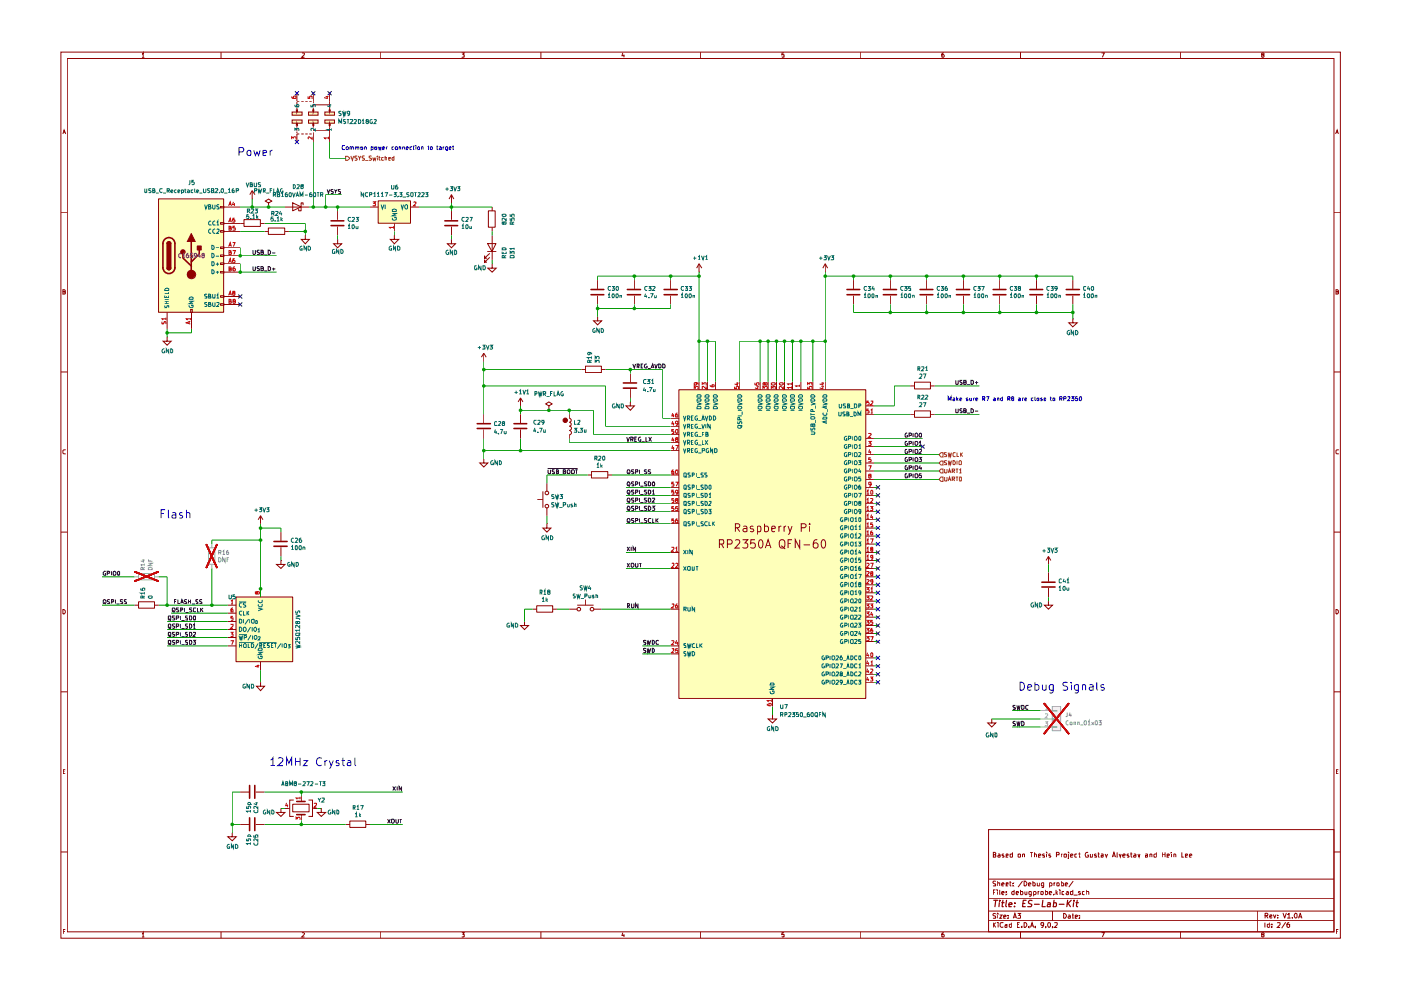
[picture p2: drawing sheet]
<svg xmlns="http://www.w3.org/2000/svg" width="297mm" height="210mm" viewBox="0 0 297 210" stroke-linecap="round" stroke-linejoin="round" font-family="sans-serif">
<g fill="none" stroke="#900000" stroke-width=".21">
<path d="M12.9 11h271.3v187.9h-271.3zM14.3 12.4h268.5v185.2h-268.5zM30.1 11.5l.3-.3v.9M30.1 12.1h.5M46.9 11v1.4M64.1 11.3l.3-.1 .2 .3-.6 .6h.6M80.7 11v1.4M97.9 11.2h.5l-.2 .4h.2v.5h-.5M114.7 11v1.4M132 11.2l-.1 .6h.5M132.3 11.6v.5M148.5 11v1.4"/>
<path d="M166.2 11.2h-.4l-.1 .4h.5v.5h-.5M182.5 11v1.4M200.1 11.2l-.3 .1-.1 .8h.3l.2-.1-.2-.4-.3 .1M216.4 11v1.4M233.6 11.2h.5l-.4 .9M250.3 11v1.4M267.7 11.6h-.2v-.3l.3-.1 .2 .3-.5 .2v.4h.2l.3-.1-.2-.4M13.3 28.4l.3-.8 .3 .8M13.4 28.2h.4M283.2 28.4l.3-.8 .3 .8M283.3 28.2h.4M12.9 45h1.4"/>
<path d="M282.8 45h1.4M12.9 78.9h1.4M13.3 61.8h.5v-.2l-.1-.2h-.4v1l.5-.1v-.4l-.1-.1M282.8 78.9h1.4M283.3 61.8h.4l.1-.2-.2-.2h-.3v1l.5-.1v-.4l-.2-.1M13.8 95.5l-.3-.1-.2 .1v.6l.2 .1 .3-.1M283.8 95.5l-.4-.1-.1 .1v.6l.1 .1 .4-.1M12.9 112.8h1.4M282.8 112.8h1.4M13.3 129.2h.3l.2 .3v.4l-.2 .3h-.3zM283.3 129.2h.2l.3 .3v.4l-.3 .3h-.2zM12.9 146.7h1.4"/>
<path d="M282.8 146.7h1.4M13.4 163.6h.3M13.8 163.2h-.4v.8h.4M209.6 175.9h73.2v21.7h-73.2zM283.3 163.6h.3M283.8 163.2h-.5v.8h.5M12.9 180.6h1.4M13.4 197.5h.4M13.8 197.1h-.4v.9M30.1 198l.3-.3v1M30.1 198.7h.5M46.9 197.6v1.3"/>
<path d="M64.1 197.8l.3-.1 .2 .3-.6 .7h.6M80.7 197.6v1.3M97.9 197.7h.5l-.2 .4 .2 .1v.4h-.5M114.7 197.6v1.3M132 197.7l-.1 .6h.5M132.3 198.1v.6M148.5 197.6v1.3M166.2 197.7h-.4l-.1 .5h.5v.4h-.5M182.5 197.6v1.3M200.1 197.7l-.3 .1-.1 .8 .3 .1 .2-.2-.2-.4-.3 .1M209.6 195.2h73.2M209.6 193.2h73.2"/>
<path d="M209.6 190.5h73.2M209.6 186.4h73.2M210.6 181.2h.3l.2-.1-.2-.4h-.3v1h.4l.1-.4-.2-.1M210.6 195.6v1M210.6 189.2h.3M210.7 196l.4 .6M211 188.7h-.4v1M211.1 193.8l-.4-.1-.2 .1v.2l.4 .2 .2 .2-.1 .3h-.5M211.1 186.9l-.4-.1-.2 .2v.2l.6 .4-.1 .2h-.5M211.1 195.6l-.5 .5M211.5 188.7v.1M211.5 189v.7"/>
<path d="M211.5 193.7v.1M211.5 187.2h.5v.6M211.5 186.8v1M211.5 194v.7M211.6 195.6v.1M211.6 181.1h.3l.1 .1v.5h-.4l-.1-.2 .5-.2M211.6 196v.6M212 194h.5l-.5 .7h.5M212 188.7v1M212.4 189.4l.5-.1-.1-.3h-.3l-.1 .2v.3l.2 .2 .2-.1M212.4 187.5l.5-.1-.2-.2-.3 .1v.4l.4 .1M212.6 195.7l-.4-.1-.2 .2v.6l.4 .2 .2-.1"/>
<path d="M212.8 194.4l.5-.1-.2-.3-.3 .1v.6h.4M212.8 181.1h-.3v.3l.4 .2-.1 .1h-.3M213.1 196h.4v.6M213.3 189.6v.1M213.3 189v.2M213.3 187.5l.4-.1v-.2h-.4v.6h.4M213.3 181.4l.4-.1v-.2h-.4v.6h.4M213.5 196.1l-.4 .2v.3h.4M213.7 194.6v.1M213.7 194.1v.1M214.1 187.2h.3M214.2 186.8v.9l.2 .1"/>
<path d="M214.4 196h-.4v.5l.2 .1h.2M214.4 195.6v1M214.7 180.7v1h-.5v-.6h.5M214.8 187.7v.1M214.8 187.2v.1M214.8 194.7l.4-1 .3 1M214.9 194.4h.5M215 189h-.3l-.2 .2 .1 .4h.4M215 188.7v1M215.4 189.4l.5-.1v-.3h-.4l-.1 .2v.3l.2 .2 .3-.1M215.7 196h.3M215.8 193.7h.6l-.4 .4 .4 .1v.4h-.6"/>
<path d="M215.9 181.1h.5l-.1 .6h-.4zM216.2 195.6h-.5v1h.5M216.4 189h.4l.1 .2v.3l-.2 .2-.3-.1M216.4 188.7v1M216.4 197.6v1.3M216.6 196.5v.1M216.8 181.1h.4v.6M216.8 186.8l-.9 1.3M216.8 181.1v.6M217.1 195.6h.4a.55 .55 0 0 1 .1 .8l-.2 .2h-.3zM217.1 186.8h.3l.3 .4-.2 .6h-.4zM217.3 189v.5l.2 .2 .2-.1"/>
<path d="M217.7 189v.7M218.1 187.5l.5-.1-.2-.2-.3 .1v.4l.4 .1M218.1 196.5v.1M218.4 180.7h.6M218.5 196.6l.3-1 .4 1M218.6 196.3h.5M218.7 189.6l-.3 .1-.3-.2 .1-.5h.5v.9l-.2 .1-.3-.1M218.7 180.7v1M219 186.8v1h.4v-.6h-.4M219.2 189.6l.2 .1 .3-.2v-.3l-.2-.2h-.3v1M219.3 181.1h.3l.2 .1v.5M219.3 180.7v1"/>
<path d="M219.5 196.5v.1M219.9 187.2v.5h.4M220.1 189v.7M220.2 181.4l.5-.1-.2-.2h-.3v.6h.4M220.3 189l-.2 .2M220.3 187.2v.6M220.7 189.1l.4-.1 .1 .5-.2 .2-.3-.1zM221.3 196l-.2 .2-.4-.2 .1-.4h.4a.64 .64 0 0 1-.4 1M221.3 187.2v.8l-.1 .2h-.3M221.3 187.2h-.3l-.2 .2 .1 .4h.4M221.4 181.1h-.2l-.2 .1 .4 .3v.2h-.4M221.6 189h.4l.1 .2-.1 .4h-.4"/>
<path d="M221.6 188.7v1M221.7 196.5v.1M221.9 180.7v.1M221.9 181.1v.6M222.3 195.6l.4 .2v.6l-.2 .2a.63 .63 0 0 1-.2-1zM222.5 189.4l.5-.1-.1-.3h-.4v.2v.3l.1 .2 .3-.1M222.5 187.2h.3l.3 .2-.2 .4h-.4M222.5 187.2v1M222.7 181.1h-.3v.3l.4 .2-.1 .1h-.3M223.1 196.5v.1M223.1 193.2v2M223.4 189.6v.1"/>
<path d="M223.5 187.2v.6M223.6 195.7h.6v.3l-.6 .6h.6M223.7 187.2h-.2v.2M223.9 188.7v1M224 181.2h.5l.1-.3-.2-.2h-.4v1M224 189.3l.2 .4M224.1 187.2h.4v.6l-.4-.1zM224.2 189l-.3 .4M224.7 188.7v.1M224.7 189v.7M225 186.8v1h.4v-.6h-.4M225 181.1v.6"/>
<path d="M225.3 181.1l-.3 .1M225.5 193.7h.3l.3 .4-.3 .6h-.3zM225.6 189l-.4 .1v.5h.4M225.6 181.1h.5l-.1 .6h-.4zM225.8 187.5l.6-.1-.2-.2-.4 .1v.4l.5 .1M226.1 189h.3l.1 .7M226.5 194.1l.3-.1 .1 .2v.5h-.4v-.3l.4-.1M226.5 189.3h-.3l-.2 .1 .2 .3 .3-.1M226.5 181.1v1h-.1M226.5 180.7v.1M226.9 181.4l.6-.1v-.2h-.4l-.2 .1 .1 .5h.5M227.3 194h.3"/>
<path d="M227.5 193.7v1h.1M227.5 189l-.6 .1v.5h.6M227.5 188.7v1M227.5 186.8l-.9 1.3M227.6 189.8h.9M228 194.4l.5-.1-.2-.3-.3 .1v.6h.4M228.3 181.1h-.4v.6h.4M228.6 181.1h.5M228.8 180.7v1h.3M228.9 194.6v.1M228.9 194.1v.1M229.1 189h-.4l-.1 .2 .5 .2v.2h-.5"/>
<path d="M229.9 189l-.4 .1v.5h.4M230.4 189.1l.4-.1v.7M230.4 188.7v1M230.7 180.8a.52 .52 0 0 0-.6 .3 .52 .52 0 0 0 .2 .6h.5v-.4h-.3M231.2 181.1v.6h.4M231.6 181.1v.6M232.5 181.1h-.3l-.2 .1 .5 .3v.2h-.5M232.8 181.1h.3M232.9 180.7v.9l.2 .1M233.5 181.1h.4v.6h-.4v-.3l.4-.1M233.6 197.7h.5l-.4 1M234.3 181.1l.3 .6 .2-.6"/>
<path d="M235.8 181.7l.4-1 .3 1M235.9 181.5h.4M236.9 180.7v1M237.3 181.1l.2 .6 .2-.6M238 181.4l.5-.1v-.2l-.5 .1v.4l.1 .1h.4M239.3 181.1h-.3v.3l.4 .2-.1 .1h-.3M239.6 181.1h.5M239.8 180.7v.9l.3 .1M240.4 181.1h.4v.6h-.4l-.1-.2 .5-.2M241.3 181.1l.2 .6 .2-.6M242.9 181.1h.4v.6h-.4v-.3l.4-.1M243.8 181.1h.4v.6"/>
<path d="M243.8 181.1v.6M245.2 180.7v1h-.5l-.1-.5 .3-.1h.3M246.4 180.7v1M246.4 181.2h.6M247 180.7v1M247.4 181.4l.5-.1-.1-.2h-.4v.6h.5M248.4 180.7v.1M248.4 181.1v.6M248.9 181.1h.2l.2 .1v.5M248.9 181.1v.6M250.3 197.6v1.3M250.6 180.7v1h.4"/>
<path d="M251.3 181.4l.5-.1-.1-.2h-.4v.6h.5M252.2 181.4l.5-.1-.2-.2-.3 .1v.4l.1 .1h.3M266.6 193.2v4.4M267.7 198.2l-.2-.1v-.3l.3-.1 .2 .3-.5 .2v.4l.2 .1 .3-.2-.2-.3M268.2 195.6v1M268.2 194.1h.5l.1-.3-.2-.2h-.4v1M268.5 194.1l.3 .5M269.1 196h-.4v.5l.2 .1h.2M269.1 195.6v1M269.2 194.3l.5-.1-.1-.2-.4 .1v.5h.5M269.6 196.5v.1M269.6 196h.1"/>
<path d="M270 194l.3 .6 .2-.6M270.8 195.7h.6v.3l-.6 .6h.6M270.9 194.6h.1M270.9 194.1h.1M272 193.6l.4 1 .3-1M272.6 195.5l-.9 1.3M273 193.9l.3-.3v1M273 194.6h.6M273.3 195.6h-.2a.73 .73 0 0 0-.2 1h.4l.1-.1v-.5h-.3l-.3 .1M274 194.6h.1M274.7 193.6l.3 .2v.7l-.3 .1a.63 .63 0 0 1 0-1zM275.3 194.6l.4-1 .3 1"/>
<path d="M275.4 194.4h.5M282.8 180.6h1.4M283.3 197.5h.3M283.8 197.1h-.5v.9"/>
</g>
<g fill="none" stroke="#900000" stroke-width=".25">
<path d="M210.7 190.9h.8M211.1 190.9l-.2 1.3M211.9 191.4l-.1 .8M212 190.9v.2M212.4 191.4h.5M212.6 190.9l-.1 1.3h.2M213.4 190.9l-.2 1.2 .2 .1M213.9 191.8l.7-.1-.2-.3-.5 .2v.6h.5M215.1 192.2h.1M215.2 191.5v.1M216.9 191.6h.4M217.6 190.9h-.6l-.2 1.3h.6"/>
<path d="M218.8 191l-.5-.1-.2 .2v.4l.6 .2v.5h-.8M219.3 191.7h1M221.1 190.9l-.2 1.3h.7M222.1 191.5l.4-.1 .2 .2-.1 .6h-.6l.2-.5h.5M223.5 190.9l-.2 1.3h.5l.2-.2v-.5h-.6M224.6 191.7h1M226.4 190.9l-.2 1.3M226.4 191.5l.5 .7M227.1 190.9l-.8 .8M227.6 191.4l-.1 .8M227.7 190.9v.2M228.1 191.4h.5"/>
<path d="M228.4 190.9l-.2 1.2 .3 .1"/>
</g>
<path d="M43.8 115.5l2.2 4.8M46 115.5l-2.2 4.8M28.6 121.2l4.9 2M33.5 121.2l-4.9 2M221.4 149.2l5.2 6.3M226.6 149.2l-5.2 6.3" fill="none" stroke="#f00000" stroke-width=".34"/>
<path d="M223.1 149.8h1.8v5.2h-1.8z" fill="#efefef"/>
<path d="M221.4 149.2l5.2 6.3M226.6 149.2l-5.2 6.3" fill="none" stroke="#f00000" stroke-width=".34"/>
<path d="M144 82.7h39.6v65.4h-39.6z" fill="#feffba"/>
<path d="M43.8 115.5l2.2 4.8M46 115.5l-2.2 4.8M28.6 121.2l4.9 2M33.5 121.2l-4.9 2" fill="none" stroke="#f00000" stroke-width=".34"/>
<g fill="#feffba">
<path d="M33.7 42.2h13.8v24.1h-13.8z"/>
<path d="M68.9 25.4h2v.7h-2z"/>
<path d="M68.9 23.7h2v.7h-2z"/>
<path d="M65.4 25.4h2v.7h-2z"/>
<path d="M65.4 23.7h2v.7h-2z"/>
<path d="M61.9 25.4h2.2v.7h-2.2z"/>
<path d="M61.9 23.7h2.2v.7h-2.2z"/>
<path d="M80.2 42.6h6.9v4.8h-6.9z"/>
<path d="M50.1 126.6h12v13.7h-12z"/>
</g>
<path d="M43.8 115.5l2.2 4.8M46 115.5l-2.2 4.8M28.6 121.2l4.9 2M33.5 121.2l-4.9 2M221.4 149.2l5.2 6.3M226.6 149.2l-5.2 6.3" fill="none" stroke="#f00000" stroke-width=".34"/>
<circle cx="119.8" cy="89.1" r=".47" fill="#900000"/>
<g fill="none" stroke="#900000" stroke-width=".34">
<path d="M125.3 61.4h2.7M125.3 62.5h2.7M133 61.4h2.8M133 62.5h2.8M140.8 61.4h2.8M140.8 62.5h2.8M179.6 61.4h2.7M179.6 62.5h2.7M187.3 61.4h2.8M187.3 62.5h2.8M195.1 61.4h2.7M195.1 62.5h2.7"/>
<path d="M202.8 61.4h2.8M202.8 62.5h2.8M210.6 61.4h2.7M210.6 62.5h2.7M218.4 61.4h2.7M218.4 62.5h2.7M226.1 61.4h2.8M226.1 62.5h2.8M132.2 81.2h2.8M132.2 82.3h2.8M220.9 123.4h2.8M220.9 124.5h2.8"/>
</g>
<g fill="none" stroke="#900000" stroke-width=".21">
<path d="M126.7 59.4v1.9M134.5 59.4v1.9M142.2 59.4v1.9M148.2 57.7h.1M148.2 55.9l-.5 1M148.2 55.9l.6 1M148.2 55.9v1.8M175 57.7h.1M175 55.9v1.8M175 55.9l-.5 1M175 55.9l.5 1M181 59.4v1.9"/>
<path d="M188.8 59.4v1.9M196.5 59.4v1.9M204.3 59.4v1.9M212 59.4v1.9M219.8 59.4v1.9M227.5 59.4v1.9M123.2 78.4h1M124.1 77.6h3.4v1.4h-3.4zM126.7 67.2v.8h.9l-.9 .9-.8-.9h.8M126.7 67.2h.1M126.7 62.7v1.9M127.6 78.4h.8"/>
<path d="M133.6 79.2v1.9M134.5 62.7v1.9M142.2 62.7v1.9M181 62.7v1.9M188.8 62.7v1.9M196.5 62.7v1.9M204.3 62.7v1.9M212 62.7v1.9M219.8 62.7v1.9M227.5 67.6v.9h-.9l.9 .8 .9-.8h-.9M227.5 67.6h.1M227.5 62.7v1.9"/>
<path d="M116.4 86.1l.7-.5-.7-.4-.7 .4 .7 .5v.9M116.4 87h.1M120.7 87.8v.9l.3 .1 .1 .4-.4 .3 .3 .1 .1 .5-.4 .3M120.7 90.3a.47 .47 0 0 1 .5 .5 .47 .47 0 0 1-.5 .5 .47 .47 0 0 1 .5 .4 .47 .47 0 0 1-.5 .5M120.7 92.2v.8M125.4 100h3.5v1.3h-3.5zM133.6 85.2v.9h.9l-.9 .9-.9-.9h.9M133.6 85.2h.1M133.6 82.5v1.9M142.2 88.7h1.8M142.2 90.4h1.8M142.2 92.2h1.8"/>
<path d="M142.2 93.9h1.8M142.2 95.5h1.8M143.9 82.6h39.7v65.5h-39.7zM148.2 80.9v1.8M150 80.9v1.8M151.7 80.9v1.8M156.8 80.9v1.8M161.2 80.9v1.8M162.9 80.9v1.8M164.6 80.9v1.8M166.3 80.9v1.8M168 80.9v1.8"/>
<path d="M169.8 80.9v1.8M172.3 80.9v1.8M175 80.9v1.8M183.6 86.1h1.7M183.6 87.8h1.7M183.6 93h1.7M183.6 94.7h1.7M183.6 96.4h1.7M183.6 98.2h1.7M183.6 99.9h1.7M193 81.8h.9M193 87.8h.9"/>
<path d="M193.9 81h3.4v1.5h-3.4zM193.9 87.1h3.4v1.4h-3.4zM197.3 81.8h.9M197.3 87.8h.9M113.9 105.9h1.2M115.1 104.2v3.5M116 111v1h.8l-.8 .8-.9-.8h.9M116 111h.1M116 102.5v1.7M116 107.7v1.6M124.6 100.7h.8M128.9 100.7h.9"/>
<path d="M142.2 100.7h1.8M142.2 103.3h1.8M142.2 105h1.8M142.2 106.8h1.8M142.2 108.5h1.8M142.2 111h1.8M142.2 117.1h1.8M152.5 115.4l.9-.1v-.8l-.9-.1v1.8M153 115.4l.5 .8M154.2 115.4l.9-.1 .1-.3v-.4l-.3-.2h-.7v1.8M155.9 111.9l.8-.1 .1-.5-.3-.3h-.6v1.7M155.9 114.6l.2-.2h.4l.3 .2v.3l-1 1.3h1"/>
<path d="M156.3 111.9l.5 .8M157.4 114.4h1.1l-.6 .7 .6 .2v.7l-.3 .2h-.5l-.3-.2M157.6 111.6h.7l.1 1.1M158.4 112l-.6 .1a.35 .35 0 0 0-.3 .3 .35 .35 0 0 0 .3 .3l.6-.1M159.7 111.6l-.4-.1-.3 .3 .1 .3 .6 .1v.4h-.7M160.1 114.4h-.9l-.1 .9 .3-.2 .6 .1 .1 .2v.6l-.3 .2-.7-.2M160.6 111.6l.5-.1 .2 .4-.1 .7h-.6M160.6 111.5v1.8M161 114.6l.2-.2a1.01 1.01 0 0 1 0 1.8l-.2-.2-.2-.5zM162.1 111.6l.5-.1 .3 .4v.5l-.1 .2h-.7M162.1 111v1.7M162.3 116.2l.6-1.8 .5 1.8"/>
<path d="M162.4 115.7h.9M163.6 112.1l.8-.1-.1-.4-.4-.1-.3 .3 .1 .8h.6M165.1 111.5v1.2M165.3 114.7a.6 .6 0 0 1 .7-.3 .6 .6 0 0 1 .4 .6v.6a.59 .59 0 0 1-.6 .6 .59 .59 0 0 1-.6-.6zM165.6 115.8l.3 .1 .6 .5M165.7 111.5l-.4 .1-.2 .3M166.2 111.5v1.2M166.7 111.5l-.5 .4M167.1 111.5l.4 1.2M167.1 115.3h.6M167.9 111.5l-.6 1.7-.2 .1M167.9 114.4h-.8v1.8"/>
<path d="M169.5 114.4v1.8l-.9-1.8v1.8M169.9 111.9l.8-.1 .2-.5-.3-.3h-.7v1.7M170.4 115.5h1.3M171.7 111v.2M171.7 111.5v1.2M173.3 114.4a.7 .7 0 0 0-.9 .8v.7l.2 .2 .5 .1 .3-.2v-.6l-.1-.2-.5-.1-.4 .3M174.5 114.4a.95 .95 0 0 1 .6 .9 .95 .95 0 0 1-.6 .9l-.4-.7 .1-.7zM183.6 103.3h1.7M183.6 105h1.7M183.6 106.8h1.7M183.6 108.5h1.7M183.6 117.1h1.7"/>
<path d="M183.6 101.6h1.7M183.6 110.2h1.7M183.6 112h1.7M183.6 113.7h1.7M183.6 115.4h1.7M183.6 118.8h1.7M222.3 119.7h.1M222.3 118v1.7M222.3 118l-.5 .8M222.3 118l.5 .8M112.9 129.2h.9M113.8 128.4h3.4v1.4h-3.4z"/>
<path d="M117.2 129.2h.9M120.7 129.2h1.7M122.4 128.3h3.5M124.2 127.1v1.2M125.9 129.2h1.7M142.2 120.5h1.8M142.2 129.2h1.8M142.2 136.9h1.8M142.2 138.6h1.8M183.6 120.5h1.7M183.6 129.2h1.7M183.6 122.3h1.7"/>
<path d="M183.6 124h1.7M183.6 125.7h1.7M183.6 127.5h1.7M183.6 130.9h1.7M183.6 132.6h1.7M183.6 134.3h1.7M183.6 136h1.7M183.6 139.5h1.7M222.3 127.5v.8h.8l-.8 .9-.9-.9h.9M222.3 127.5h.1M222.3 121.4v1.9M222.3 124.7v1.9"/>
<path d="M163.8 151.6v.8h.8l-.8 .9-.9-.9h.9M163.8 151.6h.1M163.8 148.1v1.7M183.6 141.2h1.7M183.6 143h1.7M183.6 144.7h1.7M210.3 152.4v.9h.8l-.8 .8-.9-.8h.9M210.3 152.4h.1"/>
<circle cx="115.9" cy="107.3" r=".38"/>
<circle cx="115.9" cy="104.5" r=".38"/>
<circle cx="122.7" cy="129.2" r=".38"/>
<circle cx="125.5" cy="129.2" r=".38"/>
</g>
<g fill="none" stroke="#0f0f0f" stroke-width=".21">
<path d="M134.2 77.2l.3 .8 .2-.8M135.1 77.7l.4-.1v-.3l-.4-.1v.8M135.3 77.7l.2 .3M135.9 77.6h.3M136.4 77.2h-.5v.8h.5M137.1 77.3a.43 .43 0 0 0-.5 .2 .43 .43 0 0 0 .2 .5l.4-.1v-.2h-.2M137.4 78.1h.6M138 78l.4-.8 .2 .8M138.1 77.9h.5M138.8 77.2l.3 .8 .3-.8M139.7 77.2h.2l.3 .2v.5l-.2 .1h-.3zM140.5 77.2h.3l.2 .2v.5l-.2 .1h-.3z"/>
<path d="M116.1 99.4h6.4M116.2 99.6v.7l.2 .2 .3-.1v-.8M117.6 99.6h-.5v.2l.1 .2 .4 .1v.3h-.5M120.4 99.7l.3-.1 .2 .3-.2 .6-.4-.3zM121.2 99.7h.5v.7h-.5zM122 99.6h.5M122.2 99.6v.9M132.9 92.7l.2 .9 .4-.9M133.1 99.7l.3-.1 .2 .3v.3l-.3 .3-.3-.3zM133.7 93.2l.5-.1v-.3l-.5-.1v.9M134 93.2l.2 .4M134.4 99.6l-.5 .1v.2l.5 .3-.2 .3-.3-.1"/>
<path d="M134.6 93.1h.3M135 92.7h-.4v.9h.4M135.6 99.6v.9M135.8 92.8a.4 .4 0 0 0-.5 .3 .4 .4 0 0 0 .5 .4v-.3M136 93.7h.7M136.9 92.7v.9h.4M137.1 99.6h-.4l-.1 .2 .2 .2 .3 .1v.3h-.5M137.5 92.7l.6 .9M138 99.6l-.5 .1v.2l.5 .3-.2 .3-.3-.1M138.1 92.7l-.6 .9M192.3 91.9l-.1-.1-.3 .3 .1 .6 .4-.1v-.3h-.2M192.3 93.6h-.3l-.1 .2v.4l.3 .2h.2v-.4h-.2"/>
<path d="M192.3 95.3h-.3l-.1 .2 .1 .6h.4v-.3h-.2M192.3 98.8h-.3l-.1 .1v.5l.3 .2 .2-.1v-.3h-.2M192.3 97.1l-.1-.1-.3 .2 .1 .6 .4-.1v-.2h-.2M192.7 92.3l.6-.1v-.3l-.6-.1v.9M192.7 94l.6-.1v-.2l-.6-.1v.8M192.7 95.7h.5l.1-.3-.6-.1v.8M192.7 99.2l.6-.1v-.3h-.6v.8M192.7 97.5l.6-.1v-.3l-.6-.1v.8M193.6 91.8v.9M193.6 93.6v.8M193.6 95.3v.8M193.6 97v.8"/>
<path d="M193.6 98.8v.8M194 93.7h.5a.47 .47 0 0 1-.3 .7l-.2-.1zM194 95.4h.5l.1 .5-.2 .2h-.4zM194 98.8h.5a.47 .47 0 0 1-.3 .8l-.2-.2zM194.2 91.8a.47 .47 0 0 1 .4 .4 .47 .47 0 0 1-.2 .5l-.4-.1v-.6zM194.2 97a.47 .47 0 0 1 .4 .3 .47 .47 0 0 1-.2 .5l-.4-.1v-.5zM194.9 93.8l.2-.2v.8M194.9 95.4h.5v.2l-.5 .5h.5M194.9 97h.5l-.3 .3 .3 .1v.3h-.5M194.9 94.4h.5M194.9 91.9l.3-.1 .2 .2-.1 .7h-.3l-.1-.3zM195.1 98.7l-.2 .6h.6"/>
<path d="M195.3 99v.6M202.6 80.6l.1 .9h.4l.1-.2v-.7M202.6 86.7l.1 .8h.4l.1-.2v-.6M204 80.6h-.4l-.1 .3 .5 .4-.1 .2h-.4M204 86.7h-.3l-.2 .1 .1 .3 .4 .1-.1 .3h-.4M204.3 81.1h.4l.2-.2-.1-.3h-.5v.9l.6-.1v-.2l-.2-.1M204.3 87.1h.5l.1-.3-.2-.1h-.4v.8h.5l.1-.3-.2-.1M205 81.6h.7M205 87.6h.7M205.9 80.6h.3l.2 .2v.5l-.2 .2h-.3zM205.9 86.7h.2l.3 .2v.4l-.2 .2h-.3zM206.7 81.2h.7"/>
<path d="M206.7 87.2h.7M207.1 80.8v.7M118 100l.4-.1-.1-.3h-.3v.9l.4-.1v-.3l-.2-.1M118.6 100.5h.7M119.4 100h.4l.1-.1-.1-.3h-.4v.9l.5-.1v-.3l-.1-.1M133 116l.5 .8M133 119.4l.5 .9M133.1 104h.4a.47 .47 0 0 1-.4 .8l-.1-.4zM133.1 105.7l.3-.1 .2 .3-.2 .6h-.3l-.1-.3zM133.1 110l.3-.1 .2 .3-.2 .6h-.3l-.1-.3zM133.1 108l.5 .2M133.1 107.3a.47 .47 0 0 1 .5 .5 .47 .47 0 0 1-.5 .4l-.1-.3z"/>
<path d="M133.1 104.5l.5 .4M133.1 106.3l.5 .3M133.1 110.6l.5 .3M133.1 102.8l.5 .3M133.1 102.2a.42 .42 0 0 1 .5 .4 .42 .42 0 0 1-.5 .4l-.1-.3zM133.1 100.3l.5 .2M133.5 116l-.5 .8M133.5 119.4l-.5 .9M133.8 119.5l.4-.1 .2 .3v.3l-.2 .3-.4-.2zM133.8 116v.8M134.4 107.4h-.5v.3l.5 .3-.2 .2h-.3M134.4 103.9l-.5 .1v.3l.4 .1 .1 .1-.2 .3-.3-.1"/>
<path d="M134.4 105.6l-.5 .1v.3l.5 .2-.1 .3h-.4M134.4 109.9l-.5 .1v.3l.5 .2-.1 .3h-.4M134.4 102.2h-.5v.3l.5 .3-.1 .2h-.4M134.7 107.8h.4l.2-.1-.2-.4h-.4v.9M134.7 104.4h.4l.2-.2-.1-.3h-.5v.9M134.7 106h.5v-.4h-.5v.9M134.7 116v.8l-.5-.8v.8M134.7 119.4v.8l.2 .1 .4-.2v-.7M134.7 110.4h.5v-.5h-.5v.9M134.7 102.7h.4l.2-.2-.2-.3h-.4v.8M134.7 100h.5v-.4h-.5v.9M135.5 119.4h.5"/>
<path d="M135.6 102.2v.8M135.6 103.9v.9M135.6 105.6v.9M135.6 107.3v.9M135.6 109.9v.9M135.8 108.2h.6M135.8 104.9h.6M135.8 106.6h.6M135.8 100.5h.6M135.8 119.4v.9M135.8 110.9h.6M135.8 103.1h.6"/>
<path d="M137.1 107.4l-.3-.1-.2 .2 .1 .2 .4 .2v.3h-.5M137.1 103.9h-.4l-.1 .2 .5 .3v.3h-.5M137.1 105.6h-.4l-.1 .2 .2 .2 .3 .1v.3l-.5 .1M137.1 109.9h-.4l-.1 .2 .2 .3h.3v.3l-.5 .1M137.1 102.2h-.3l-.2 .1 .1 .3 .4 .1v.3h-.5M137.5 107.3h.2l.3 .3v.4l-.3 .2h-.2zM137.5 103.9h.3l.2 .2v.4l-.3 .3h-.2zM137.5 105.6h.3l.2 .2v.5l-.2 .2h-.3zM137.5 102.2h.2l.3 .2v.4l-.2 .2h-.3zM138 110l-.4-.1-.1 .2v.5l.1 .2 .4-.1M138.3 107.3h.5l-.3 .4 .3 .1v.3l-.2 .1h-.3M138.3 104.2l.3-.3v.9"/>
<path d="M138.3 105.7l.4-.1 .1 .2-.5 .7h.5M138.3 104.8h.5M138.4 109.9v.9h.3M138.5 102.2a.53 .53 0 0 1 .2 .8h-.3l-.1-.3zM139.1 109.9v.9M139.1 110.3l.5 .5M139.6 109.9l-.5 .5M133.1 128.5l.4-.1v-.3l-.4-.1v.9M133.2 128.5l.3 .4M133.9 128v.8l.2 .1 .3-.2v-.7M135.3 128v.9l-.6-.9v.9M136.9 135.8h-.5v.3l.5 .3v.2h-.5"/>
<path d="M136.9 137.5h-.5v.3l.5 .3-.1 .3-.4-.1M137.2 135.8l.2 .8 .1-.6 .2 .6 .3-.8M137.2 137.5l.2 .9 .1-.7 .2 .7 .3-.9M138.3 135.8l.4 .1v.5l-.1 .2h-.3zM138.3 137.5l.4 .2v.4l-.2 .3h-.2zM139.7 135.8a.44 .44 0 0 0-.7 .2 .44 .44 0 0 0 .2 .6l.5-.1M215.3 149.6h-.5v.1l.1 .3 .4 .1v.2h-.5M215.3 153h-.4l-.1 .1v.3l.5 .1v.3h-.5M215.6 149.6l.2 .8 .1-.6 .2 .6 .2-.8M215.6 153l.2 .9 .1-.7 .2 .7 .2-.9M216.6 149.6h.4l.1 .1v.5l-.2 .2h-.3zM216.6 153h.3l.2 .2v.4l-.2 .3h-.3z"/>
<path d="M218 149.6h-.4l-.1 .1v.5l.2 .2 .3-.1"/>
</g>
<path d="M220.6 150.7h2.5M220.6 152.4h2.5M220.6 154.1h2.5M223.1 149.8h1.8v5.1h-1.8zM223.1 150.6h1v.1h-1zM223.1 152.4h1v.1h-1zM223.1 154.1h1v.1h-1z" fill="none" stroke="#a0a0a0" stroke-width=".21"/>
<path d="M221.6 149.8l.3-.2v.9M221.6 151.4h.5v.3l-.5 .5h.5M221.6 153h.5l-.2 .4 .2 .1v.3h-.5M221.6 150.5h.5" fill="none" stroke="#a9a9a9" stroke-width=".21"/>
<path d="M221.4 149.2l5.2 6.3M226.6 149.2l-5.2 6.3" fill="none" stroke="#f00000" stroke-width=".34"/>
<g fill="none" stroke="#b90000" stroke-width=".21">
<path d="M142.6 87.6l-.1 .6h.5M142.6 89.3l-.1 .6h.5M142.6 92.8l-.1 .5h.5M142.6 94.4l-.1 .6h.5M142.8 99.6l-.3 .3v.6h.3l.1-.5-.3-.1-.1 .2M142.8 87.8v.6M142.8 89.6v.6M142.8 93v.6M142.8 94.8v.6M142.9 91.1h-.4v.4l.3-.1 .1 .4h-.4M143.2 94.4h.6l-.4 1M143.3 91.1h.3l.1 .1v.5l-.1 .2a.48 .48 0 0 1-.3-.8z"/>
<path d="M143.3 99.7l.3-.1 .1 .2v.6l-.1 .1a.53 .53 0 0 1-.3-.8zM143.4 93.1l-.2-.2 .2-.1h.3l-.1 .3-.4 .2 .1 .3h.3l.1-.4-.1-.1M143.6 87.6l-.3 .2-.1 .5 .1 .1 .4-.1-.1-.4h-.3l-.1 .2M143.7 89.7l-.3 .2-.2-.4 .2-.2 .3 .1-.1 .7-.3 .1M147.2 82.5v-.6l.2 .4 .2-.4h.3l.1 .2v.4M147.5 81.2l.2 .3-.4 .2v-.5h.7v.4M148.9 81.7v-.5l.3 .2 .1-.2h.3v.5M149.7 81.9v.6l-.6-.6-.2 .1 .1 .4M150.6 81.7l.2 .3h.5v-.4h-.3l-.1 .3 .2 .1M155.7 82v.4h.5l-.1-.3 .2-.2 .3 .1-.1 .4M156.1 81.2h.5M156.3 81.1v.6l-.6-.3"/>
<path d="M160.1 81.2v.4l.4 .1-.1-.5h.4v.5M160.4 82h.5M160.7 81.9v.5l-.6-.1M161.8 82.5v-.6l.3 .4 .2-.4h.2l.2 .2-.1 .4M162.2 81.3l.1-.1h.3l.1 .1v.2l-.4 .2-.1-.1-.1-.4h-.3v.3l.1 .2 .3-.2M163.5 82.5v-.6l.4 .4v-.3h.5l-.1 .5M163.5 81.2h.8a.39 .39 0 0 1-.2 .5 .39 .39 0 0 1-.5-.1zM165.2 81.3l.2-.1h.6a.36 .36 0 0 1-.2 .5 .36 .36 0 0 1-.5-.2zM166.1 81.9v.6l-.6-.6-.3 .2 .1 .3M167.9 82.2h-.9l.2 .2M167.9 81.4h-.9l.2 .3M167.9 81.2v.5"/>
<path d="M167.9 81.9v.5M169.5 81.8h-.8l.3 .2M169.5 81.6v.4M171.2 82v.4h.5l-.1-.3 .4-.2 .2 .2-.1 .3M171.2 81.7v-.5l.4 .2 .1-.2h.4v.5M174.1 81.2h.6M174.1 82h.6M174.5 81.9v.5l-.7-.1M174.5 81.1v.6l-.7-.3M184.1 93.6h.6l-.3 .3 .3 .2-.1 .3h-.5M184.1 98.8h.6l-.3 .8M184.2 85h-.4v.4l.3-.1 .2 .4-.2 .2-.3-.1"/>
<path d="M184.2 86.7h-.4v.5l.4-.1 .1 .1-.1 .4-.4-.1M184.2 92l.4-.1 .1 .3-.6 .6h.6M184.4 95.3l-.2 .6h.5M184.6 85h.4v.4l-.5 .5h.5M184.6 87l.3-.3v.9M184.6 97.1h-.4v.4l.4-.1 .1 .2-.1 .3-.4-.1M184.6 87.6h.4M184.6 95.6v.6M142.5 116.1l.3-.1 .1 .4-.5 .5h.5M142.5 119.5l.3-.1 .1 .4-.5 .6h.5M142.9 102.2h-.4v.5h.4l-.1 .4-.3-.1M142.9 103.9h-.4v.5h.4v.4h-.4"/>
<path d="M142.9 105.7h-.4v.3h.4l-.1 .6-.3-.1M142.9 107.4h-.4v.4h.4l-.1 .4h-.3M142.9 110h-.4v.4h.4l-.1 .5-.3-.1M143.2 102.2h.6l-.4 .9M143.2 116.3l.3-.3v.9M143.2 119.5h.5v.3l-.5 .6h.5M143.2 116.9h.5M143.4 106l-.2-.1 .1-.2h.3l.1 .3h-.4l-.1 .2 .2 .4 .3-.1v-.4l-.1-.1M143.6 110h-.2l-.2 .7 .2 .2 .3-.1v-.4l-.3-.1-.2 .1M143.7 104.4l-.1 .1-.4-.1 .2-.5 .3 .1v.6l-.1 .2h-.3M143.7 107.4h-.4l-.1 .4 .4-.1 .1 .5h-.5M183.8 104.2l.2-.3v.9"/>
<path d="M183.8 106l.2-.3v.9M183.8 107.7l.2-.3v.8M183.8 109.3l.2-.2v.9M183.8 111.1l.2-.2v.8M183.8 112.8l.2-.2v.8M183.8 114.5l.2-.2v.9M183.8 116.3l.2-.3v.9M183.8 118l.2-.3v.9M183.8 119.5l.3-.1 .2 .3-.6 .7h.6M183.8 116.9h.5M183.8 104.8h.5M183.8 106.6h.5"/>
<path d="M183.8 108.2h.5M183.8 110h.5M183.8 111.7h.5M183.8 113.4h.5M183.8 115.2h.5M183.8 118.6h.5M184.4 100.9l-.2-.3 .4-.1 .1 .2-.5 .3v.3l.2 .1 .3-.2-.2-.3M184.5 107.4h.5l-.2 .3 .2 .1v.4h-.5M184.5 114.3h.6l-.3 .9M184.5 119.4h.6l-.3 1M184.6 105.8l.4-.1v.3l-.5 .6h.5M184.7 102.6l-.1 .1h-.3l-.1-.4 .4-.1 .1 .2-.2 .7h-.2"/>
<path d="M184.8 103.9l.2 .2v.7l-.4-.1v-.6zM184.8 109.1l-.2 .6h.5M184.8 116.4l-.2-.3 .4-.1v.3l-.4 .2v.3l.2 .1 .2-.1v-.4M185 112.6l-.4 .1v.6h.4v-.4h-.3l-.1 .2M185 109.4v.6M185 110.9h-.4v.4h.4v.4l-.4-.1M185 118.1v.1h-.3l-.1-.4h.4v.6v.2h-.3M142.5 128.1h.3l.1 .4-.5 .4h.5M142.5 135.9l.3-.1 .1 .4-.5 .5h.5M142.5 137.6l.3-.1 .1 .4-.5 .5h.5M143.5 135.8l-.3 .6h.6M143.6 128.1h-.2l-.2 .6 .1 .2 .4-.1v-.3l-.3-.1-.2 .2"/>
<path d="M143.6 136.1v.6M143.7 137.5h-.4l-.1 .5 .4-.1 .1 .4h-.5M183.7 124.6h.6l-.4 .3 .4 .2v.2l-.2 .2-.4-.1M183.7 126.4h.6l-.4 .3h.3l.1 .3-.2 .2-.4-.1M183.7 128.1h.6l-.4 .3 .4 .2-.1 .3-.5-.1M183.7 129.8h.6l-.4 .3 .4 .2v.2l-.2 .2-.4-.1M183.7 131.5h.6l-.4 .4h.3l.1 .1-.1 .4-.5-.1M183.7 133.2h.6l-.4 .4 .4 .1-.1 .4-.5-.1M183.7 135h.6l-.4 .3 .4 .1v.3l-.2 .1h-.4M183.8 121.3l.4-.1 .1 .3-.6 .5h.6M183.8 123l.3-.1 .2 .2-.6 .6h.6M183.9 138.4l-.1 .6h.5"/>
<path d="M184.2 138.7v.5M184.5 128.1h.5l-.2 .3 .2 .1v.3h-.5M184.5 135h.6l-.3 .8M184.6 124.8l.3-.2v.9M184.6 126.4h.4v.3l-.5 .5h.5M184.6 125.5h.4M184.8 121.5l-.2-.2 .4-.1v.3l-.4 .1v.4h.2h.2v-.5M184.8 129.8l-.2 .5h.5M184.8 138.4l.2 .2v.6h-.3l-.1-.1v-.5zM185 133.2l-.4 .3v.5h.4v-.4l-.4 .1M185 130.1v.6M185 123.2v.2h-.3l-.1-.4h.4v.6v.1h-.3"/>
<path d="M185 131.5h-.4v.5h.4v.4l-.4-.1M162.7 149.2v.3l.7 .1 .1-.1-.1-.4h-.4l.1 .5M163.5 148.5h-.8l.2 .3M163.5 148.3v.5M183.9 140.1l-.1 .6h.5M183.9 141.8l-.1 .7h.5M183.9 143.6l-.1 .5h.5M184.2 140.4v.6M184.2 142.1v.6M184.2 143.9v.5M184.5 143.6h.5l-.2 .3 .2 .1v.3h-.5M184.6 140.3l.3-.1v.8"/>
<path d="M184.6 141.9h.4v.3l-.5 .5h.5M184.6 141h.4"/>
</g>
<g fill="none" stroke="#006665" stroke-width=".21">
<path d="M144.9 88.2l.3 .9 .2-.9M144.9 90l.3 .8 .2-.8M144.9 91.7l.3 .8 .2-.8M144.9 93.3l.3 1 .2-1M144.9 95.1l.3 .9 .2-.9M145.8 88.7h.3l.2-.2-.2-.3h-.3v.9M145.8 90.4h.4v-.4h-.4v.8M145.8 92.1h.4l.1-.3-.2-.1h-.3v.8M145.8 93.9h.3l.2-.2-.2-.4h-.3v1M145.8 95.5h.4v-.4h-.4v.9M145.9 88.7l.4 .4M145.9 90.4l.4 .4"/>
<path d="M145.9 92.1l.4 .4M145.9 93.9l.4 .4M145.9 95.5l.4 .5M146.6 88.6h.3M146.6 90.4h.3M146.6 92.1h.3M146.6 93.8h.3M146.6 95.5h.3M147 88.2h-.4v.9h.4M147 90h-.4v.8h.4M147 91.7h-.4v.8h.4M147 93.3h-.4v1h.4"/>
<path d="M147 95.1h-.4v.9h.4M147.8 86.3l.2-.2h.5l.1 .2v.4h-.8zM147.8 85.3l.8 .3-.8 .3M147.8 84.7l.2-.2h.5l.1 .2v.3h-.8zM147.8 83.9l.2-.2h.5l.1 .2v.3h-.8zM147.9 88.3l-.3-.1-.2 .2v.5l.2 .2 .3-.1v-.3h-.2M147.9 90h-.4l-.1 .1v.5l.2 .2 .3-.1v-.2h-.2M147.9 91.7h-.3l-.2 .2v.4l.1 .2h.4v-.3h-.2M147.9 93.4l-.3-.1-.2 .3v.4l.2 .3 .3-.1v-.3h-.2M147.9 95.1h-.4l-.1 .2v.5l.2 .2 .3-.1v-.3h-.2M148 89.2h.7M148 90.9h.7"/>
<path d="M148 92.6h.7M148 94.4h.7M148 96.1h.7M148.8 89.1l.3-.9 .3 .9M148.8 90l.3 .8 .3-.8M148.9 93.3v1h.4M148.9 95.5h.4l.1-.3-.5-.1v.9M148.9 88.9h.4M148.9 92.1h.3M149.3 91.7h-.4v.8M149.5 88.2l.3 .9 .3-.9M149.5 85.3l.8 .3-.8 .3"/>
<path d="M149.5 83.9l.2-.2h.5l.1 .2v.3h-.8zM149.5 93.3l.6 1M149.6 92.1l.5-.1v-.3h-.5v.8h.5l.1-.3-.3-.1M149.6 90v.8M149.7 86.1h.5l.1 .2v.4h-.8v-.3zM149.7 84.5h.5l.1 .2v.3h-.8v-.2zM150.1 93.3l-.6 1M150.2 95.1h-.3l-.2 .2v.5l.3 .2 .2-.1v-.3h-.1M150.4 88.2l.4 .2v.5l-.2 .2h-.2zM150.6 90v.8l-.5-.8v.8M151.1 95.1v.9l-.4-.9v.9M151.3 88.2a.47 .47 0 0 1 .5 .4 .47 .47 0 0 1-.5 .5z"/>
<path d="M151.3 86.3l.1-.2h.4l.3 .3v.3h-.8zM151.3 85.3l.8 .3-.8 .3M151.3 84.7l.1-.2h.4l.3 .3v.2h-.8zM151.3 83.9l.1-.2h.4l.3 .2v.3h-.8zM151.5 95.1h.3l.2 .2v.5l-.2 .2h-.3zM156.4 90.3l.7-.1 .2 .2a.47 .47 0 0 1-.4 .4 .47 .47 0 0 1-.5-.2zM156.4 89.4v.4l.2 .1 .2-.4 .3-.1 .2 .1-.1 .4M156.4 86.2l.7-.1 .2 .2a.44 .44 0 0 1-.4 .4 .44 .44 0 0 1-.5-.2zM156.4 85.3l.9 .3-.9 .3M156.4 84.7l.2-.2h.4l.3 .3v.2h-.9zM156.4 83.9l.2-.2h.4l.3 .2v.3h-.9zM156.4 88.2h.9"/>
<path d="M156.4 87.1h.9M156.8 89v-.5h-.3l-.1 .5h.9M157.4 90.1l-.4 .5M157.4 87.2v.7M160.7 85.3l.9 .3-.9 .3M160.7 84.7l.2-.2h.4l.3 .3v.2h-.9zM160.7 83.9l.2-.2h.4l.3 .2v.3h-.9zM160.7 87.1h.9M160.8 86.1h.6l.2 .2a.44 .44 0 0 1-.4 .4 .44 .44 0 0 1-.5-.2zM162.4 86.2l.8-.1 .1 .5-.6 .1-.3-.1zM162.4 85.3l.9 .3-.9 .3M162.4 84.7l.2-.2h.5l.2 .2v.3h-.9z"/>
<path d="M162.4 83.9l.2-.2h.5l.2 .2v.3h-.9zM162.4 87.1h.9M164.1 86.3l.2-.2h.6v.6a.47 .47 0 0 1-.8-.4zM164.1 85.3l.9 .3-.9 .3M164.1 84.8l.3-.3h.4l.2 .2v.3h-.9zM164.1 83.9l.3-.2h.4l.2 .2v.3h-.9zM164.1 87.1h.9M165.9 86.2l.7-.1 .2 .2a.44 .44 0 0 1-.4 .4 .44 .44 0 0 1-.5-.2zM165.9 85.3l.9 .3-.9 .3M165.9 84.7l.2-.2h.4l.3 .3v.2h-.9zM165.9 83.9l.2-.2h.4l.3 .2v.3h-.9zM165.9 87.1h.9"/>
<path d="M167.6 86.2l.8-.1v.5l-.5 .1-.3-.1zM167.6 85.3l.8 .3-.8 .3M167.6 83.9l.2-.2h.5l.1 .2v.3h-.8zM167.6 87.1h.8M167.8 84.5h.5l.1 .2v.3h-.8v-.3zM169.3 86.3l.2-.2h.6v.6a.47 .47 0 0 1-.8-.4zM169.3 85.3l.8 .3-.8 .3M169.3 84.8l.2-.3h.5l.1 .2v.3h-.8zM169.3 83.9l.2-.2h.5l.1 .2v.3h-.8zM169.3 87.1h.8M171.9 91.6h.7l.2 .1-.1 .4h-.8M171.9 90.7v.4l.2 .1 .5-.5 .2 .2-.1 .3"/>
<path d="M171.9 88.4l.7-.1 .2 .4-.2 .2h-.6zM171.9 85.3l.9 .3-.9 .3M171.9 84.7l.2-.2h.4l.3 .3v.2h-.9zM171.9 83.9l.2-.2h.4l.3 .2v.3h-.9zM171.9 87.6v.5M171.9 87.8h.9M172.3 90l.1-.1h.3l.1 .5h-.9v-.4l.3-.1 .1 .1v.4M172.3 87.2v-.4l-.4 .1v.3h.9M172.8 86v.7M172.8 89v.7M174.5 85.3l.8 .3-.8 .3M174.5 84.8l.2-.3h.4l.2 .2v.3h-.8z"/>
<path d="M174.5 83.9l.2-.2h.4l.2 .2v.3h-.8zM174.5 87.5a.44 .44 0 0 0 .2 .6 .44 .44 0 0 0 .6-.2l-.1-.4M174.6 88.4h.6l.1 .5h-.8zM175.1 86.1v.5M175.1 89.3v.4M175.3 89.2l-.8 .3 .8 .3M175.3 86.1l-.8 .2 .8 .4M175.4 86.7v.6M177.8 87.3l.1 .9h.4l.1-.2v-.7M177.9 85.6l.1 .9h.4v-.9M179.2 87.4h-.5l.1 .4 .4 .1-.1 .3h-.4M179.3 85.6h-.4l-.1 .2 .1 .3h.4v.3l-.5 .1"/>
<path d="M179.5 87.8h.4l.1-.4-.5-.1v.9h.5v-.3l-.2-.1M179.5 92.6l-.2-.1-.3 .3v.4l.2 .1h.3v-.3h-.1M179.5 94.3h-.3l-.2 .1v.5l.3 .2 .2-.1v-.3h-.1M179.5 96h-.3l-.2 .1v.5l.2 .2h.3v-.3h-.1M179.5 97.7h-.2l-.3 .2v.4l.2 .2h.3v-.3h-.1M179.5 99.4h-.3l-.2 .2v.4l.3 .3 .2-.1v-.3h-.1M179.7 86.1l.4-.2-.1-.3h-.3v.9l.4-.1v-.3h-.1M179.9 93l.5-.1v-.3l-.5-.1v.8M179.9 94.7l.5-.1v-.2l-.5-.1v.8M179.9 96.4h.4l.1-.3-.5-.1v.8M179.9 98.2l.5-.1v-.4h-.5v.8M179.9 99.9l.5-.1v-.3l-.5-.1v.9"/>
<path d="M180.2 88.3h.7M180.3 86.6h.7M180.8 92.5v.8M180.8 94.3v.8M180.8 96v.8M180.8 97.7v.8M180.8 99.4v.9M181.1 87.3a.49 .49 0 0 1 .4 .3 .49 .49 0 0 1-.1 .6h-.3zM181.1 85.6h.4l.2 .2v.5l-.2 .2h-.4zM181.1 94.4h.6a.47 .47 0 0 1-.4 .7l-.2-.1zM181.1 96.1h.6v.5l-.1 .2-.5-.1zM181.1 99.5h.6a.47 .47 0 0 1-.4 .8l-.2-.2z"/>
<path d="M181.3 92.5a.47 .47 0 0 1 .4 .3 .47 .47 0 0 1-.1 .5h-.5v-.6zM181.3 97.7a.47 .47 0 0 1 .4 .3 .47 .47 0 0 1-.1 .5l-.5-.1v-.6zM181.9 88.2v-.9l.3 .6 .3-.6v.9M182 97.7h.5l-.3 .3 .3 .1v.4h-.5M182.1 86.1h.3l.1-.4-.4-.1v.9M182.1 94.5l.2-.2v.8M182.1 96.1l.3-.1 .1 .3-.5 .5h.5M182.1 95.1h.4M182.2 92.5l.3 .2-.1 .6h-.2l-.1-.1v-.5zM182.2 99.4l-.1 .5h.5M182.4 99.7v.6M144.9 116.6l.6 .9"/>
<path d="M145 100.4h.5l-.1 .7-.4-.1zM145 103l.2-.2 .3 .2v.6l-.2 .2-.3-.2zM145 104.7h.5v.6l-.2 .2-.3-.2zM145 106.4h.5l-.1 .7h-.4zM145 108.2l.2-.2 .3 .2v.6l-.2 .1-.3-.1zM145 110.7h.5l-.1 .8-.4-.1zM145.2 101l.4 .2M145.2 103.5l.4 .3M145.2 105.2l.4 .3M145.2 107l.4 .2M145.2 108.7l.4 .3M145.2 111.3l.4 .2"/>
<path d="M145.5 116.6l-.6 .9M145.8 116.6v.9M146.3 100.3h-.4l-.1 .2 .2 .2 .3 .1v.2l-.5 .1M146.3 102.9l-.3-.1-.2 .2 .1 .3 .4 .1v.3h-.5M146.3 104.6h-.4l-.1 .2 .2 .2 .3 .1v.3h-.5M146.3 106.4l-.3-.1-.2 .2 .2 .2 .3 .1v.3h-.5M146.3 108.1l-.3-.1-.2 .2 .1 .2 .4 .2v.2h-.5M146.3 110.6h-.4l-.1 .2 .2 .2 .3 .1v.3l-.5 .1M146.8 100.7l.4-.1-.1-.3h-.3v.8M146.8 103.3h.4v-.4l-.4-.1v1M146.8 105l.4-.1-.1-.3h-.3v.9M146.8 106.7h.3l.1-.3-.4-.1v.8"/>
<path d="M146.8 108.5l.4-.1v-.3l-.4-.1v.9M146.8 111h.4l-.1-.4h-.3v.9M146.8 116.6v.9l-.5-.9v.9M147.6 100.3v.8M147.6 102.8v1M147.6 104.6v.9M147.6 106.3v.8M147.6 108v.9M147.6 110.6v.9M147.8 101.2h.7M147.8 103.8h.7M147.8 105.5h.7"/>
<path d="M147.8 107.2h.7M147.8 109h.7M147.8 111.5h.7M149.1 100.3l-.5 .1v.2l.5 .3v.2h-.5M149.1 102.9h-.5v.3l.5 .3-.1 .3-.4-.1M149.1 104.6l-.5 .1v.2l.5 .1v.2l-.1 .3-.4-.1M149.1 106.4h-.5v.2l.5 .3v.2h-.5M149.1 108.1h-.5v.2l.5 .4-.1 .2-.4-.1M149.1 110.6l-.5 .1v.3l.5 .2v.3h-.5M149.5 102.8a.47 .47 0 0 1 .5 .5 .47 .47 0 0 1-.5 .5zM149.5 104.6h.3a.48 .48 0 0 1 .2 .6 .48 .48 0 0 1-.5 .3zM149.5 106.3a.47 .47 0 0 1 .5 .3 .47 .47 0 0 1-.2 .5h-.3z"/>
<path d="M149.5 108a.47 .47 0 0 1 .5 .5 .47 .47 0 0 1-.5 .4zM149.9 100.3h-.4l-.1 .2 .2 .2 .3 .1v.2l-.5 .1M150 110.7l-.4-.1-.2 .4 .2 .5 .4-.1M150.2 108h.5l-.2 .3 .2 .1v.4h-.5M150.3 104.9l.3-.3v.9M150.3 106.4l.4-.1v.3l-.5 .5h.5M150.3 110.6v.9h.4M150.3 105.5h.4M150.5 102.8l.2 .2v.6l-.1 .2-.3-.2v-.6zM151 110.6v.9M151.2 111l.3 .5M151.5 110.6l-.5 .5"/>
<path d="M178.7 109.8h-.3a.42 .42 0 0 0-.2 .5 .42 .42 0 0 0 .5 .2v-.2h-.2M178.7 111.5a.42 .42 0 0 0-.5 .3 .42 .42 0 0 0 .2 .5h.3v-.3h-.2M178.7 113.2h-.1a.43 .43 0 0 0-.4 .4 .43 .43 0 0 0 .5 .4v-.3h-.2M178.7 114.9h-.3a.42 .42 0 0 0-.2 .6 .42 .42 0 0 0 .5 .2v-.3h-.2M178.7 116.7l-.1-.1a.47 .47 0 0 0-.4 .4 .47 .47 0 0 0 .2 .5h.3v-.4h-.2M178.7 118.4l-.1-.1a.43 .43 0 0 0-.4 .5 .43 .43 0 0 0 .5 .4v-.4h-.2M179.1 110.2h.4v-.4h-.4v.8M179.1 111.9h.4l.1-.3-.1-.1h-.4v.8M179.1 113.7h.4l.1-.4-.1-.1h-.4v.9M179.1 115.4h.4v-.5h-.4v.9M179.1 117.1h.4l.1-.3-.1-.2h-.4v.9M179.1 118.8h.4l.1-.3-.1-.2h-.4v1"/>
<path d="M179.5 101.1h-.3l-.2 .2v.5l.2 .2h.3v-.4h-.1M179.5 102.9l-.2-.1-.3 .3v.4l.3 .3 .2-.1v-.4h-.1M179.5 104.6h-.3l-.2 .2v.4l.3 .3 .2-.1v-.4h-.1M179.5 106.4l-.2-.1-.3 .2v.5l.2 .1h.3v-.3h-.1M179.5 108.1l-.2-.1-.3 .2v.5l.3 .2 .2-.1v-.3h-.1M179.9 101.6h.4l.1-.4-.5-.1v.9M179.9 103.3h.5v-.4l-.5-.1v1M179.9 105h.4l.1-.3-.5-.1v.9M179.9 106.7h.4l.1-.3-.5-.1v.8M179.9 108.5l.5-.1v-.3l-.5-.1v.9M180 109.8v.8M180 111.5v.8"/>
<path d="M180 113.2v.9M180 114.9v.9M180 116.6v.9M180 118.3v1M180.4 109.9h.5v.5l-.2 .2-.4-.2zM180.4 115h.5v.6l-.2 .2-.4-.3zM180.6 111.5l.3 .1-.1 .7h-.3l-.2-.2v-.4zM180.6 113.2l.3 .1v.6l-.2 .2a.49 .49 0 0 1-.4-.4 .49 .49 0 0 1 .3-.5zM180.6 116.6l.3 .2-.1 .7h-.3l-.2-.3v-.3zM180.6 118.3l.3 .2v.6l-.2 .2a.49 .49 0 0 1-.4-.4 .49 .49 0 0 1 .3-.6zM180.8 101.1v.9M180.8 102.8v1"/>
<path d="M180.8 104.6v.9M180.8 106.3v.8M180.8 108v.9M181.1 101.2h.6v.5l-.1 .3-.5-.1zM181.1 104.7h.6a.47 .47 0 0 1-.4 .8l-.2-.2zM181.1 106.4h.6v.5l-.1 .2h-.5zM181.2 110l.3-.2v.8M181.2 111.7l.3-.2v.8M181.2 113.4l.3-.2v.9M181.2 115.2l.3-.3v.9M181.2 116.9l.3-.3v.9M181.2 118.6l.3-.3v1"/>
<path d="M181.2 110.6h.5M181.2 112.3h.5M181.2 114.1h.5M181.2 115.8h.5M181.2 117.5h.5M181.2 119.3h.5M181.3 102.8a.47 .47 0 0 1 .5 .5 .47 .47 0 0 1-.5 .5l-.2-.2v-.6zM181.3 108a.47 .47 0 0 1 .5 .5 .47 .47 0 0 1-.5 .4l-.2-.1v-.6zM182 104.6h.6l-.4 .9M182 114.9h.5l-.3 .4 .3 .1v.3h-.5M182.1 111.7l.2-.2v.8M182.1 113.2h.4v.4l-.5 .5h.5"/>
<path d="M182.1 112.3h.4M182.2 109.8h.2l.1 .1v.5l-.2 .2-.2-.2zM182.2 106.6l-.1-.2h.4l-.1 .2-.3 .1 .1 .4h.3v-.4l-.2-.1M182.2 116.6l-.1 .6h.5M182.4 102.8l-.3 .3v.6h.4v-.4l-.3-.1-.1 .1M182.4 116.9v.6M182.5 101.1h-.4v.5l.3-.1 .1 .4h-.4M182.5 108.4l-.2 .2-.2-.1v-.4h.4v.6l-.3 .2M182.5 118.3h-.4v.4h.4v.5h-.4M144.9 120.1l.6 .8M145 129.2h.3l.2-.4-.5-.1v.9M145.2 129.2l.3 .4"/>
<path d="M145.4 136.5h-.4v.3l.4 .1v.4h-.4M145.4 138.2h-.4l.1 .4h.3l-.1 .5-.3-.1M145.5 120.1l-.6 .8M145.8 136.4l.1 .9 .2-.6 .2 .6 .2-.9M145.8 138.1l.1 1 .2-.7 .2 .7 .2-1M145.8 120.2h.5v.7h-.5zM145.8 128.7v.7l.2 .2 .3-.1v-.8M146.8 120.1l.1 .8h.3v-.8M146.8 138.1h.2l.3 .3v.4l-.3 .3h-.2zM147.3 128.7v.9l-.5-.9v.9M147.3 136.5l-.3-.1-.2 .2v.5l.1 .2 .4-.1M147.5 120.1h.5"/>
<path d="M147.7 136.4v.9h.3M147.8 120.1v.8M148.4 136.4v.9M148.5 136.8l.4 .5M148.9 136.4l-.5 .5M174.7 139.1l-.4 .1v.5l.2 .2 .3-.1v-.3h-.2M175.1 139.5l.5-.1v-.3h-.5v.8M176 139.1v.8M176.4 139.1h.5a.47 .47 0 0 1-.3 .8l-.2-.2zM177.2 139.1h.6v.3l-.6 .5h.6M178.5 139.1h-.2l-.2 .3v.3l.3 .2 .2-.4-.2-.2-.3 .2M178.7 120.1h-.3a.42 .42 0 0 0-.2 .5 .42 .42 0 0 0 .5 .3v-.3h-.2"/>
<path d="M178.7 121.9l-.1-.1a.47 .47 0 0 0-.4 .3 .47 .47 0 0 0 .2 .5h.3v-.3h-.2M178.7 123.6l-.1-.1a.43 .43 0 0 0-.4 .5 .43 .43 0 0 0 .5 .3v-.3h-.2M178.7 125.3h-.4l-.1 .5 .2 .3h.3v-.3h-.2M178.7 127h-.1a.48 .48 0 0 0-.4 .3 .48 .48 0 0 0 .2 .5h.3v-.3h-.2M178.7 128.7h-.3a.43 .43 0 0 0-.2 .6 .43 .43 0 0 0 .5 .2v-.3h-.2M178.7 130.4l-.4 .1-.1 .4 .2 .4h.3v-.4h-.2M178.7 132.2l-.1-.1a.48 .48 0 0 0-.4 .4 .48 .48 0 0 0 .2 .5h.3v-.4h-.2M178.7 133.9h-.3a.43 .43 0 0 0-.2 .5 .43 .43 0 0 0 .5 .3v-.4h-.2M178.7 135.6l-.4 .1-.1 .4 .2 .3h.3v-.3h-.2M178.8 140h.7M179.1 120.5h.4v-.4h-.4v.8M179.1 122.2h.4l.1-.2-.1-.2h-.4v.8"/>
<path d="M179.1 124h.4l.1-.3-.1-.2h-.4v.9M179.1 125.7h.4v-.4h-.4v.8M179.1 127.5h.4l.1-.4-.1-.1h-.4v.8M179.1 129.2h.4l.1-.4-.5-.1v.9M179.1 130.9h.4v-.5h-.4v.9M179.1 132.6h.4l.1-.3-.1-.2h-.4v.9M179.1 134.3h.4l.1-.3-.5-.1v.8M179.1 136h.4v-.4h-.4v.8M179.5 139.9l.3-.8 .2 .8M179.6 139.7h.4M180 120.1v.8M180 121.8v.8"/>
<path d="M180 123.5v.9M180 125.3v.8M180 127v.8M180 128.7v.9M180 130.4v.9M180 132.1v.9M180 133.9v.8M180 135.6v.8M180.4 120.2h.5v.7h-.5zM180.4 125.3h.5l-.1 .8-.4-.1zM180.4 128.8h.5v.6l-.2 .2a.47 .47 0 0 1-.4-.3 .47 .47 0 0 1 .1-.5zM180.4 130.5h.5l-.1 .8-.4-.1z"/>
<path d="M180.4 132.3l.2-.2 .3 .2-.1 .7-.4-.1zM180.4 134h.5v.6l-.2 .1a.47 .47 0 0 1-.4-.2 .47 .47 0 0 1 .1-.5zM180.4 135.7h.5l-.1 .7h-.4zM180.4 139.1h.3a.48 .48 0 0 1 .2 .5 .48 .48 0 0 1-.5 .3zM180.6 121.8l.3 .2v.6h-.5a.52 .52 0 0 1 .2-.8zM180.6 123.5l.3 .2v.5l-.2 .2a.49 .49 0 0 1-.4-.4 .49 .49 0 0 1 .3-.5zM180.6 127l.3 .1v.6h-.5a.52 .52 0 0 1 .2-.7zM181.2 120.4l.3-.3v.8M181.2 122l.3-.2v.8M181.2 123.7l.3-.2v.9M181.2 125.5l.3-.2v.8M181.2 127h.4l.1 .2-.6 .6h.6"/>
<path d="M181.2 128.7h.5v.2l-.6 .7h.6M181.2 130.5l.5-.1v.3l-.6 .6h.6M181.2 132.2l.4-.1 .1 .3-.6 .6h.6M181.2 134l.5-.1v.2l-.6 .6h.6M181.2 135.7l.5-.1v.2l-.6 .6h.6M181.2 120.9h.5M181.2 122.6h.5M181.2 124.4h.5M181.2 126.1h.5M181.7 139.1h-.4a.44 .44 0 0 0-.1 .5 .44 .44 0 0 0 .5 .2M182 121.8h.6l-.4 .8M182 132.1h.5l-.3 .4h.3v.4h-.5"/>
<path d="M182.1 128.9l.2-.2v.9M182.1 130.5l.3-.1 .1 .4-.5 .5h.5M182.1 129.6h.4M182.2 139.1h.2l.1 .1v.5l-.2 .2-.2-.2zM182.2 123.9l-.1-.1v-.2l.2-.1 .2 .1v.2l-.4 .2v.3l.1 .1 .3-.1v-.3l-.2-.1M182.2 127l.3 .1-.1 .7h-.2l-.1-.2v-.5zM182.2 133.8l-.1 .6h.5M182.4 120.1l-.3 .2v.6h.4l-.1-.5h-.2l-.1 .2M182.4 134.2v.5M182.5 125.6l-.1 .2h-.2l-.1-.5h.4v.6l-.3 .2M182.5 135.6h-.4v.4h.4l-.1 .4h-.3M163.3 145.7h.8l-.8 .5h.8"/>
<path d="M163.4 146.6l-.1 .1a.47 .47 0 0 0 .3 .4 .47 .47 0 0 0 .5-.2l-.1-.4h-.2v.2M163.4 144.9l.6-.1 .1 .4h-.8zM174.7 140.8l-.4 .1v.5l.2 .2 .3-.1v-.2h-.2M174.7 142.5h-.2l-.2 .2v.4l.2 .2 .3-.1v-.2h-.2M174.7 144.2l-.4 .2v.4l.2 .3 .3-.1v-.3h-.2M175.1 141.2h.5v-.4h-.5v.8M175.1 143l.5-.1v-.4h-.5v.8M175.1 144.7l.5-.1v-.3l-.5-.1v.9M176 140.8v.8M176 142.5v.8M176 144.2v.9M176.4 140.8h.5l.1 .6-.2 .2-.4-.1z"/>
<path d="M176.4 144.3h.5a.47 .47 0 0 1-.3 .8l-.2-.2zM176.6 142.5a.47 .47 0 0 1 .4 .3 .47 .47 0 0 1-.2 .5l-.4-.1v-.6zM177.2 140.8h.6v.3l-.6 .5h.6M177.2 142.5h.6v.4l-.6 .4h.6M177.2 144.3h.6v.3l-.6 .5h.6M178.1 140.8h.5l-.3 .8M178.3 142.9l-.2-.3 .3-.1 .2 .2-.4 .2v.4l.4-.1-.2-.3M178.6 144.6l-.3 .1-.2-.1 .1-.4h.3l.1 .2-.2 .6-.2 .1M178.8 141.7h.7M178.8 143.4h.7M178.8 145.2h.7M179.5 141.6l.3-.8 .2 .8"/>
<path d="M179.5 143.3l.3-.8 .2 .8M179.5 145.1l.3-.9 .2 .9M179.6 141.4h.4M179.6 143.1h.4M179.6 144.8h.4M180.4 140.8h.4l.1 .5-.2 .3h-.3zM180.4 142.5a.49 .49 0 0 1 .4 .3 .49 .49 0 0 1-.1 .5h-.3zM180.4 144.2h.3a.48 .48 0 0 1 .2 .6 .48 .48 0 0 1-.5 .3zM181.7 140.8h-.4l-.2 .3 .2 .5 .4-.1M181.7 142.5a.44 .44 0 0 0-.5 .2 .44 .44 0 0 0 .1 .6l.4-.1M181.7 144.3l-.4-.1a.44 .44 0 0 0-.1 .6 .44 .44 0 0 0 .5 .2M182 144.2h.5l-.3 .4h.3v.4h-.5"/>
<path d="M182.1 141l.2-.2v.8M182.1 142.5h.4v.4l-.5 .4h.5M182.1 141.6h.4"/>
</g>
<path d="M199.1 99.9l.4-.5h.4v.9h-.4z" fill="#fff"/>
<path d="M199.5 99.4h.4v.9h-.4l-.4-.4zM200.3 99.4v.8l.1 .1 .4-.2v-.7M201.9 99.9l.5-.1v-.3l-.5-.1v.9M202.1 99.9l.3 .4M202.6 99.4h.6M202.9 99.4v.9M203.4 99.7l.3-.3v.9M201 100.3l.3-.9 .3 .9M201.1 100h.4M203.4 100.3h.4" fill="none" stroke="#755600" stroke-width=".21"/>
<path d="M199.5 101.1h.4v1h-.4l-.4-.5z" fill="#fff"/>
<path d="M199.5 101.1h.4v1h-.4l-.4-.5zM200.3 101.1l.1 .9h.3l.1-.2v-.7M201 102l.3-.9 .3 .9M201.1 101.7h.4M201.9 101.6h.4l.1-.4-.5-.1v.9M202.1 101.6l.3 .4M202.6 101.1h.6M202.9 101.1v.9M203.5 101.1l.3 .1v.8h-.3l-.1-.2z" fill="none" stroke="#755600" stroke-width=".21"/>
<path d="M199.5 97.7h.4v.9h-.4l-.4-.4z" fill="#fff"/>
<path d="M199.5 97.7h.4v.9h-.4l-.4-.4zM200.7 97.7h-.3l-.2 .1 .1 .3 .4 .2v.2h-.5M201 97.7l.2 .8 .2-.6 .1 .6 .2-.8M202.1 97.7a.48 .48 0 0 1 .4 .3 .48 .48 0 0 1-.1 .5h-.3zM202.9 97.7v.8M203.5 97.7l.3 .1v.7l-.5-.1v-.6z" fill="none" stroke="#755600" stroke-width=".21"/>
<path d="M199.1 96.4l.4-.4h.4v.9h-.4z" fill="#fff"/>
<path d="M199.5 96h.4v.9h-.4l-.4-.5zM200.7 96h-.4l-.1 .1 .2 .3 .3 .1v.2l-.5 .1M201 96l.2 .8 .2-.6 .1 .6 .2-.8M202.6 96.1l-.4-.1-.1 .1v.5l.1 .2 .4-.1M202.9 96v.8h.4M203.7 96v.8M203.8 96.3l.3 .5M204.1 96l-.4 .5" fill="none" stroke="#755600" stroke-width=".21"/>
<g fill="none" stroke="#0f0f0f" stroke-width=".21">
<path d="M192.3 100.5h-.3l-.1 .1 .1 .7 .4-.1v-.2h-.2M192.7 100.9h.5l.1-.4h-.6v.8M193.6 100.5v.8M194 100.5h.5l.1 .5-.2 .3-.4-.1zM195.4 100.5h-.5v.4l.4-.1 .1 .4h-.5M21.9 127.3l.2-.2a.42 .42 0 0 1 .4 .5 .42 .42 0 0 1-.4 .4l-.2-.1zM22.1 127.8l.4 .3M22.4 121.2l-.3-.1-.2 .3v.4l.2 .2h.3v-.4h-.2M22.7 121.5h.5v-.3l-.5-.1v.9M23.2 127.2l-.3-.1-.2 .2 .1 .3 .4 .1v.3h-.5M23.7 127.6h.4v-.4l-.4-.1v.9M23.7 121.1v.9"/>
<path d="M24.2 121.1l.4 .3-.2 .6-.4-.1v-.6zM24.5 127.1v.9M24.7 128.1h.7M25.1 121.1l.3 .2-.1 .7h-.3l-.1-.2v-.5zM26 127.2h-.5v.3l.5 .3v.2h-.5M26.8 127.2h-.4v.3l.4 .2v.3h-.4M37 127.6h.3M37.4 127.1h-.4v.9M37.7 127.1v.9h.4M38.3 128l.3-.9 .3 .9M38.4 127.8h.4M39.6 127.2l-.4-.1-.1 .2 .1 .3 .4 .1v.3h-.5"/>
<path d="M40 127.6h.4M40 127.1v.9M40.4 127.1v.9M40.7 128.1h.7M42 127.2h-.5v.3l.5 .2v.3h-.5M42.8 127.2l-.3-.1-.2 .2 .1 .3 .4 .1v.3h-.5"/>
</g>
<g fill="none" stroke="#900000" stroke-width=".21">
<path d="M33.6 42.2h13.8v24h-13.8zM46.8 43.7h.7v.4h-.7zM46.8 47.2h.7v.3h-.7zM46.8 48.9h.7v.3h-.7zM46.8 52.4h.7v.3h-.7zM46.8 54.1h.7v.3h-.7zM46.8 55.8h.7v.3h-.7zM46.8 57.5h.7v.4h-.7zM40.4 65.6h.4v.7h-.4zM46.8 62.7h.7v.3h-.7zM46.8 64.4h.7v.3h-.7zM102.6 97.3v.9h-.9l.9 .8 .8-.8h-.8"/>
<path d="M102.6 97.3h.1M55.2 111h.1M55.2 109.3l-.5 .9M55.2 109.3l.6 .9M55.2 109.3v1.7M59.6 118.8v.9h.8l-.8 .8-1-.8h1M59.6 118.8h.1M59.6 112.8v1.9M59.6 116v2M28.5 128.3h.9M29.4 127.6h3.4v1.3h-3.4zM32.8 128.3h.9"/>
<path d="M111.2 131.8v.8h.9l-.9 .9-.8-.9h.8M111.2 131.8h.1"/>
</g>
<path d="M44.2 116.2h1.4v3.4h-1.4zM44.9 115.4v.8M44.9 119.7v.8M28.5 122.3h.9M29.4 121.6h3.4v1.3h-3.4zM32.8 122.3h.9" fill="none" stroke="#a0a0a0" stroke-width=".21"/>
<path d="M43.8 115.5l2.2 4.8M46 115.5l-2.2 4.8M28.6 121.2l4.9 2M33.5 121.2l-4.9 2" fill="none" stroke="#f00000" stroke-width=".34"/>
<path d="M34.5 51.6v5.2M58.1 114.8h2.8M58.1 115.8h2.8" fill="none" stroke="#900000" stroke-width=".34"/>
<path d="M35.4 51.6h.8v5.2h-.8z" fill="#900000"/>
<path d="M35.4 51.6h.8v5.2h-.8zM35.4 51.6l.3-.4 .4 .2 .1 .2" fill="none" stroke="#900000" stroke-width=".21"/>
<path d="M35.5 51.4l.4-.2 .3 .4h-.8z" fill="#900000"/>
<path d="M35.4 51.6l.3-.4 .4 .2 .1 .2M35.4 56.8l.3 .4 .4-.1 .1-.3" fill="none" stroke="#900000" stroke-width=".21"/>
<path d="M34.5 56.7a1.27 1.27 0 0 0 1.3 1.3 1.27 1.27 0 0 0 1.3-1.3M34.5 51.6a1.27 1.27 0 0 1 1.3-1.2 1.27 1.27 0 0 1 1.3 1.2" fill="none" stroke="#900000" stroke-width=".34"/>
<path d="M35.4 56.8h.8l-.3 .4-.4-.1z" fill="#900000"/>
<path d="M35.4 56.8l.3 .4 .4-.1 .1-.3" fill="none" stroke="#900000" stroke-width=".21"/>
<path d="M37.1 51.6v5.2" fill="none" stroke="#900000" stroke-width=".34"/>
<circle cx="38.8" cy="53.4" r=".47" fill="#900000"/>
<circle cx="38.8" cy="53.4" r=".47" fill="none" stroke="#900000" stroke-width=".21"/>
<path d="M40.6 49.5l.8 1.7h-1.7z" fill="#900000"/>
<path d="M40.6 49.5l.8 1.7h-1.7z" fill="none" stroke="#900000" stroke-width=".21"/>
<path d="M38.8 53.8v.9l1.8 1.7M40.6 51.2v7M42.2 53v.8l-1.6 1.7" fill="none" stroke="#900000" stroke-width=".34"/>
<circle cx="40.6" cy="58.2" r=".89" fill="#900000"/>
<circle cx="40.6" cy="58.2" r=".89" fill="none" stroke="#900000" stroke-width=".21"/>
<path d="M41.9 52.2h.8v.8h-.8z" fill="#900000"/>
<g fill="none" stroke="#900000" stroke-width=".21">
<path d="M62.9 19.8v1.7h.6M66.4 19.8v2.1M69.9 19.8v2.4M61.9 25.4h2.2v.7h-2.2zM61.9 23.7h2.2v.7h-2.2zM62.8 23.2l.1 .5M62.9 22.9v.8l.2-.5M62.9 21.6v.5M62.9 22.2v.5M62.9 27.2v.5M62.9 27.9v.3M62.9 26.1l-.1 .5"/>
<path d="M63.1 26.6l-.2-.5v1M63.5 28.4h-.6v1.7M63.9 28.4h.5M63.9 21.5h.5M64.7 28.4h.5M64.7 21.5h.5M65.4 25.4h2v.7h-2zM65.4 23.7h2v.7h-2zM65.6 28.4h.5M65.6 21.5h.5M66.3 23.2l.1 .5M66.4 22.6v-.4h3.5v1.5l.2-.5"/>
<path d="M66.4 22.9v.8l.2-.5M66.4 28.1v2M66.4 26.1l-.1 .5M66.6 26.6l-.2-.5v1M68.9 25.4h2v.7h-2zM68.9 23.7h2v.7h-2zM69.7 23.2l.2 .5M69.9 27.7v2.4M69.9 26.1l-.2 .5M70.1 26.6l-.2-.5v1.6h-3.5v-.3M41.8 52.2h.9v.8h-.9zM47.5 43.9h3.4"/>
<path d="M47.5 47.4h4.3M47.5 49.1h3.4M47.5 52.5h3.4M47.5 54.2h3.4M47.5 55.9h3.4M47.5 57.7h3.4M51.7 46.6h3.5v1.4h-3.5zM53.5 42.2h.1M53.5 40.4l-.5 .9M53.5 40.4l.6 .9M53.5 40.4v1.8M55.2 47.4h.9"/>
<path d="M56.1 49.1h.8M56.9 48.3h3.5v1.4h-3.5zM56.9 43.1l.7-.5-.7-.4-.6 .4 .6 .5v.8M56.9 43.9h.1M60.4 43.9h5.2M60.4 49.1h.9M62.1 43l1.7 .9-1.7 .8zM64.3 43.4v-.4h-.5v1.7h-.5v-.4M64.7 49.9v.9h.9l-.9 .9-.8-.9h.8M64.7 49.9h.1M71.6 50.8v.9h.8l-.8 .8-.9-.8h.9M71.6 50.8h.1"/>
<path d="M71.6 44.7v1.9M71.6 48v1.9M83.6 49.9v.9h.9l-.9 .9-.8-.9h.8M83.6 49.9h.1M35.4 71.4v.9h.9l-.9 .9-.8-.9h.8M35.4 71.4h.1M35.4 66.3v3.4M40.6 66.3v3.4M47.5 62.9h3.4M47.5 64.6h3.4M102.6 76.7h.1M102.6 74.9v1.8"/>
<path d="M102.6 74.9l-.5 .8M102.6 74.9l.5 .8M102.6 87.8v1.9M102.6 91.1v1.9M110.4 86.1h.1M110.4 84.4v1.7M110.4 87.8v1.9M110.4 91.1v1.9M110.4 84.4l-.5 .8M110.4 84.4l.5 .8"/>
</g>
<g fill="none" stroke="#b90000" stroke-width=".21">
<path d="M61.8 29.5v-.5l.4 .3 .2-.3h.2l.2 .2-.1 .3M61.8 20.4l.3 .5h.6l.1-.4-.2-.1-.4 .1 .2 .4M65.3 20.4v.5h.4v-.5h.5l-.1 .5M66.2 29v.5l-.6-.5-.3 .2 .1 .3M69 20.4h.6M69.4 20.4v.5l-.7-.2M69.6 29.3h-.8l.2 .2M69.6 29v.5M48.5 43.6l.3-.8 .3 .8M48.5 47.1l.3-.8 .3 .8M48.5 52.3l.3-.9 .3 .9M48.5 55.8l.3-1 .3 1"/>
<path d="M48.6 48.4l.4-.1v-.3h-.4v.8h.4l.1-.2-.3-.2M48.6 53.6l.4-.1v-.3l-.4-.1v.9h.4l.1-.3-.3-.1M48.6 57l.4-.1-.1-.3h-.3v.8h.3l.2-.1-.1-.3h-.2M48.6 43.4h.4M48.6 46.9h.4M48.6 52h.4M48.6 55.5h.4M49.3 51.4h.5l-.3 .9M49.3 53.1h.6l-.3 .9M49.5 42.8l-.2 .6h.5M49.7 46.3h-.3l-.1 .4 .4-.1 .1 .3-.1 .2-.4-.1M49.7 54.8l-.3 .1-.1 .7 .2 .2 .3-.2-.1-.4-.4 .1"/>
<path d="M49.7 43.1v.5M49.8 48h-.4v.4l.4-.1v.5l-.4-.1M49.8 56.6l-.4 .2v.6h.3l.2-.1-.1-.4h-.3l-.1 .2M34.3 68.2v.4l.2 .1 .3-.2v-.3h.3l.1 .5M35.2 67.6h-.9l.3 .3M35.2 67.4v.5M40.1 68.2v.4M40.3 68.1l-.8 .4 .8 .2M40.3 67.6h-.8l.3 .3M40.3 67.4v.5M48.5 62.6l.3-.8 .3 .8M48.6 63.9h.3l.1-.4h-.4v.8h.4l.1-.2-.3-.2"/>
<path d="M48.6 62.4h.4M49.5 62.1l-.2-.2 .1-.1h.3v.3l-.4 .2 .1 .3h.3l.1-.2-.1-.3M49.6 63.9l-.2-.1v-.3h.3l.2 .2-.5 .3v.2l.4 .1 .1-.3-.2-.1"/>
</g>
<g fill="none" stroke="#006665" stroke-width=".21">
<path d="M62.5 27.7v-.5l.4 .3v-.3h.4v.5M62.5 22.2l.2 .4h.6l.1-.3-.2-.2-.3 .1v.4h.1M65.9 22.2v.4h.4v-.3l.4-.2 .1 .2v.3M66.8 27.2v.5l-.5-.5h-.3v.5M69.7 22.2h.5M70 22.1v.5l-.6-.1M70.2 27.5h-.8l.2 .2M70.2 27.2v.5M43.4 43.4l.2 .9 .4-.9M44.2 43.8h.4l.1-.3-.5-.1v.9h.4l.1-.3-.2-.2M44.7 46.9h-.2l-.3 .2v.4l.2 .2 .3-.1M44.7 48.6h-.2l-.3 .2v.4l.3 .3 .2-.1"/>
<path d="M44.9 52a.49 .49 0 0 1 .5 .3 .49 .49 0 0 1-.1 .6h-.4zM44.9 53.7a.47 .47 0 0 1 .5 .5 .47 .47 0 0 1-.5 .5zM44.9 55.5l.4 .1 .1 .4-.1 .3h-.4zM44.9 57.2a.49 .49 0 0 1 .5 .3 .49 .49 0 0 1-.1 .5h-.4zM45.1 43.4v.8l.2 .1 .3-.1v-.8M45.6 46.9a.43 .43 0 0 0-.5 .3 .43 .43 0 0 0 .2 .5l.3-.1M45.6 48.6a.4 .4 0 0 0-.5 .4 .4 .4 0 0 0 .5 .4M45.8 52.5h.6M45.8 54.3h.6M45.8 56h.6M45.8 57.7h.6M45.9 47.1l.3-.2v.8"/>
<path d="M45.9 48.6h.5v.4l-.5 .5h.5M45.9 47.7h.5M46.1 55.7v.6M46.1 57.4v.6M46.4 43.5l-.3-.1-.2 .2 .1 .2 .4 .2v.2h-.5M34.9 62.7v.4h.9v-.4M34.9 64.4h.9M34.9 63.9h.9M34.9 63.5h.9M35 64.8v.4h.3l.1-.4h.4v.4M35 61.3l.3-.2 .4 .1 .1 .4h-.9zM35.3 62.8v.3"/>
<path d="M35.3 63.9v.5M35.8 61.9v.4h-.9M40.1 63.9h.8l-.8 .5h.8M40.2 64.8l-.1 .2 .2 .2h.5l.1-.1v-.4h-.3v.2M40.2 63.1l.3-.2 .4 .1v.5h-.8zM43.9 62.4h-.5v.3l.5 .2-.1 .3h-.4M43.9 64.1l-.5 .1v.2l.4 .2 .1 .2-.2 .2-.3-.1M44.2 62.8h.4l.1-.4h-.5v.8h.5v-.3l-.2-.1M44.2 64.5h.4l.1-.3-.5-.1v.9h.4l.1-.4-.2-.1M45.1 62.4l.1 .8h.3l.1-.8M45.1 64.1v.7l.2 .2 .3-.2v-.7M45.9 62.6l.3-.2v.8"/>
<path d="M45.9 64.2h.5v.3l-.5 .5h.5M45.9 63.2h.5"/>
</g>
<g fill="none" stroke="#0f0f0f" stroke-width=".21">
<path d="M53.6 56.5l.1 .9h.4v-.2v-.7M53.6 53v.8l.2 .2 .3-.2v-.8M55 56.6l-.3-.1-.2 .2 .1 .2 .4 .1-.1 .4h-.4M55 53.1l-.3-.1-.2 .2 .1 .3 .4 .1v.3h-.5M55.3 56.9h.5v-.2l-.1-.2h-.4v.9h.5v-.4l-.1-.1M55.3 53.5h.5v-.3l-.1-.2h-.4v1l.5-.1v-.3l-.1-.1M56 57.4h.7M56 54.1h.7M56.9 56.5h.2l.3 .3v.4l-.2 .2h-.3zM56.9 53h.2l.3 .3v.4l-.3 .3h-.2zM57.7 57h.7M57.7 53.6h.7"/>
<path d="M58 56.8v.6M69.4 40.2l.2 .8 .3-.8M70.7 40.2h-.5l-.1 .1 .2 .3 .4 .1v.2l-.6 .1M70.9 40.2l.3 .4 .3-.4M71.2 40.6v.4M72.2 40.2l-.4 .1v.2l.4 .2v.3h-.4"/>
</g>
<path d="M70.2 46.8h2.7M70.2 47.8h2.7M101.2 89.8h2.8M101.2 90.8h2.8M109 89.8h2.7M109 90.8h2.7" fill="none" stroke="#900000" stroke-width=".34"/>
<path d="M73.3 33.1h.4l.5 .5-.5 .4h-.4z" fill="#fff"/>
<g fill="none" stroke="#755600" stroke-width=".21">
<path d="M73.3 33.1h.4l.5 .5-.5 .4h-.4zM74.4 33.1l.3 .9 .3-.9M75.7 33.1h-.5v.3l.5 .3-.1 .3-.4-.1M76 33.1l.2 .5 .3-.5M76.2 33.6v.4M77.3 33.1h-.4l-.1 .1v.3l.5 .2v.2h-.5M77.4 34h.7M78.8 33.1h-.5v.3l.5 .3-.2 .3-.3-.1M79 33.4l.2 .6 .2-.4 .1 .4 .2-.6M80.1 33.1h.1M80.1 33.4v.6M80.3 33.4h.3"/>
<path d="M80.4 33.1v.7l.2 .2M81.3 33.4l-.4 .1v.4h.4M81.7 33.5l.3-.1v.6M81.7 33.1v.9M82.4 33.7l.4-.1v-.2h-.4v.5h.4M83.5 33.4h-.3l-.1 .2 .2 .4 .2-.1M83.5 33.1v.9"/>
</g>
<g fill="none" stroke="#900000" stroke-width=".21">
<path d="M78.4 43.9h1.8M80.2 42.6h6.8v4.7h-6.8zM83.6 47.4v1.7M87.1 43.9h1.8M95.7 43.1h.1M95.7 50.8v.9h.9l-.9 .8-.8-.8h.8M95.7 50.8h.1M95.7 41.3l-.5 .9M95.7 41.3l.5 .9M95.7 41.3v1.8M95.7 44.7v1.9M95.7 48v1.9"/>
<path d="M103.4 51.6h1.8l-.9 1.7zM103.4 53.3h1.8M103.5 44.7h1.5v3.5h-1.5zM103.8 54.6l-1.1 1v-.5v.5h.6M103.8 53.7l-1.1 1v-.5v.5h.6M104.4 55.9v1h.8l-.8 .8-1-.8h1M104.4 55.9h.1M104.4 43.9v.8M104.4 48.2v.9M104.4 49.9v5.2M48.3 128.3h1.8M48.3 130h1.8"/>
<path d="M48.3 131.8h1.8M48.3 133.5h1.8M48.3 135.2h1.8M48.3 136.9h1.8M50 126.6h12.1v13.7h-12.1zM55.2 124.8v1.8M55.2 144.7v.8h.9l-.9 .9-.8-.9h.8M55.2 144.7h.1M55.2 140.3v1.8M49.2 176.6v.8h.9l-.9 .9-.9-.9h.9M49.2 176.6h.1M50.9 174.8h1.9"/>
<path d="M50.9 167.9h1.9M54.2 174.8h1.9M54.2 167.9h1.9M59.6 171.4v.9h.8l-.8 .8-1-.8h1M59.6 171.4h.1M60.4 171.4h1M62.1 170.5h3.4v1.6h-3.4zM62.3 169.6h-.9v3.5h.9M63.9 168.8v1.2M63.9 172.8v1.1M65.4 169.6h.9v3.5h-.9M66.3 171.4h1"/>
<path d="M68.1 171.4v.9h.9l-.9 .8-.8-.8h.8M68.1 171.4h.1M73.3 174.8h.9M74.2 174.1h3.4v1.3h-3.4zM77.6 174.8h.8"/>
<circle cx="119.8" cy="89.1" r=".47"/>
</g>
<g fill="none" stroke="#b90000" stroke-width=".21">
<path d="M79 42.8h.6l-.3 .3h.2v.5h-.5M83.4 48.2h-.8l.2 .3M83.4 48v.5M87.7 42.9h.5v.2l-.5 .5h.5M48.9 134.1h.5l-.3 .3 .3 .1v.4h-.5M48.9 135.8h.6l-.4 .9M49 127.5l.2-.3v.9M49 132.5l.4-.1v.3l-.5 .5h.5M49 128.1h.4M49.4 128.9l-.4 .3v.6h.4l-.1-.6-.3 .2M49.4 130.7h-.4v.4l.4-.1-.1 .5-.3-.1M54.5 125.6l.2-.2 .3 .1-.1 .4h-.3l-.1-.4h-.4l.1 .4 .3-.1"/>
<path d="M54.4 141.1h.6M54.7 140.9v.5l-.6-.1M60.7 170.2l-.1 .6h.5M61 170.6v.6M62.8 173.8v-.5l.2 .2 .2-.2h.3l.1 .1-.1 .4M63.6 169.2h-.8l.2 .3M63.6 169v.5M66.6 170.4h.5v.2l-.5 .6h.5"/>
</g>
<g fill="none" stroke="#006665" stroke-width=".21">
<path d="M80.8 43.4l.3 .9 .3-.9M81.7 43.4v.9M83.2 46.2v.3l.3 .2 .5-.2-.1-.4h-.2v.2M83.2 45.3h.8l-.8 .5h.8M83.2 44.5l.3-.2 .4 .1 .1 .4h-.8zM85 43.4l.3 .9 .3-.9M86.1 43.4l.3 .2v.6l-.2 .1a.49 .49 0 0 1-.4-.4 .49 .49 0 0 1 .3-.5zM50.7 134.7l.2 .9 .2-.6 .2 .6 .1-.9M50.7 127.6h1.5M50.7 134.5h1.7M50.7 136.2h3.2M50.8 131.3l.5 .1v.6l-.2 .1h-.3z"/>
<path d="M50.8 133h.2l.3 .2v.4l-.3 .3h-.2zM50.8 136.4v.9M50.8 136.9h.5M51.3 127.9l-.3-.1-.2 .3v.4l.2 .2h.3M51.3 129.7l-.4-.1-.1 .2v.4l.2 .2 .3-.1M51.3 136.4v.9M51.6 129.6v.8h.4M51.6 131.3v.8M51.8 133a.47 .47 0 0 1 .4 .4 .47 .47 0 0 1-.4 .5l-.2-.2v-.6zM51.8 135.2h.4v-.5h-.4v.9M51.9 136.4l.3 .2-.1 .7h-.3l-.2-.3v-.3zM52.1 127.9h-.5v.2l.5 .4-.2 .2h-.3"/>
<path d="M52.4 129.6v.8M52.5 129.9l.3 .5M52.6 136.4v.9h.4M52.7 131.3l-.8 1.1M52.8 129.6l-.4 .5M53 131.3v.8M53.1 133l-.6 1.1M53.2 134.7l-.7 1.1M53.3 136.4a.47 .47 0 0 1 .5 .3 .47 .47 0 0 1-.2 .6h-.3zM53.4 131.4h.5l-.1 .7-.4-.1zM53.5 133v.9M53.6 134.7v.9"/>
<path d="M54.1 133a.5 .5 0 0 1 .3 .5 .5 .5 0 0 1-.3 .4 .54 .54 0 0 1 0-.9zM54.1 134.7h.2l.2 .3v.3l-.3 .3-.3-.3zM54.2 131.6l.2-.1 .2 .2-.1 .5h-.3zM54.7 133.5l.2-.2v.7M54.7 134h.4M54.7 135.1h.5l-.5 .6h.5M54.7 128.9l.9 .3-.9 .3M54.7 138.3h.9l-.9 .5h.9M54.7 136.4l-.6 1.1M54.8 128.1l-.1 .3 .3 .3h.4l.2-.2-.1-.4M54.8 127.3a.43 .43 0 0 0 .3 .5 .43 .43 0 0 0 .5-.2l-.1-.3M54.8 139.1l-.1 .3 .3 .3h.4l.2-.2v-.4h-.4v.2"/>
<path d="M54.8 137.5l.4-.1 .3 .1 .1 .4h-.9zM54.9 136.2h3.7M55.1 136.9h.3l.1-.4-.4-.1v.9M55.2 136.9l.3 .4M55.9 136.9h.3M56.3 136.4h-.4v.9h.4M57.1 136.5h-.4v.3l.4 .1-.1 .4h-.3M57.5 136.9h.3M58 136.4h-.5v.9h.5M58.1 136.4h.5M58.4 136.4v.9M59.6 136.4l-.8 1.1"/>
<path d="M59.8 136.4v.9M60.4 136.4l.3 .2v.7l-.5-.1v-.6zM61.1 136.7h.4l-.2 .2 .2 .4-.4 .1"/>
</g>
<path d="M94.3 46.8h2.7M94.3 47.8h2.7M52.9 166.5v2.7M52.9 173.4v2.7M54 166.5v2.7M54 173.4v2.7M62.9 169.9h1.8M62.9 172.7h1.8" fill="none" stroke="#900000" stroke-width=".34"/>
<g fill="none" stroke="#0f0f0f" stroke-width=".21">
<path d="M35.7 130.7h.5l-.1 .7h-.4zM35.7 134.2h.5v.5l-.2 .2-.3-.2zM35.7 135.8h.5l-.1 .8-.4-.1zM35.8 131.3l.5 .2M35.8 133l.5 .2M35.8 134.7l.5 .3M35.8 136.4l.5 .3M35.9 132.3l.3 .2v.6l-.2 .1-.3-.1v-.6zM36.6 128.9l.4 .1a.47 .47 0 0 1-.3 .8l-.2-.2zM36.7 129.5l.4 .3M37 130.6h-.4l-.1 .2 .2 .2 .3 .1v.3h-.5M37 132.4l-.3-.1-.2 .2 .1 .2 .4 .2v.2h-.5"/>
<path d="M37 134.1h-.4l-.1 .1 .2 .3 .3 .1v.2h-.5M37 135.8h-.3l-.2 .1 .2 .3 .3 .1v.3h-.5M37.4 131h.4l.1-.3-.5-.1v.8M37.4 132.8l.5-.1v-.3l-.5-.1v.9M37.4 134.5h.4l.1-.3-.5-.1v.8M37.4 136.2h.4l.1-.4h-.5v.8M37.9 128.9h-.4l-.1 .2 .5 .3v.3h-.5M38.3 129.3l.4-.1v-.3h-.4v.9M38.3 130.6v.8M38.3 132.3v.9M38.3 134.1v.8M38.3 135.8v.8"/>
<path d="M38.5 131.5h.7M38.5 133.2h.7M38.5 135h.7M38.5 136.7h.7M39.2 128.9v.9M39.3 129.8h.7M39.8 130.6l-.5 .1v.2l.5 .2v.3h-.5M39.8 132.4h-.5v.2l.5 .2-.1 .4-.4-.1M39.8 134.1l-.5 .1v.2l.4 .1 .1 .3h-.5M39.8 135.8h-.5v.3l.5 .2v.3h-.5M40.2 130.6l.4 .1 .1 .4-.2 .3h-.3zM40.2 132.3a.47 .47 0 0 1 .5 .5 .47 .47 0 0 1-.5 .4z"/>
<path d="M40.2 134.1h.3a.47 .47 0 0 1 .2 .5 .47 .47 0 0 1-.5 .3zM40.2 135.8a.47 .47 0 0 1 .5 .3 .47 .47 0 0 1-.2 .5h-.3zM40.7 128.9l-.5 .1v.2l.4 .1 .1 .3-.2 .2-.3-.1M40.9 135.8h.5l-.2 .3 .2 .1v.3h-.5M41 130.7l.4-.1v.2v.6h-.4zM41 132.5l.2-.2v.9M41 134.2l.4-.1v.3l-.5 .5h.5M41 133.2h.4M41.5 129h-.5v.6l.3 .2 .2-.1M41.9 128.9v.9h.4M42.5 128.9v.9M42.7 129.2l.4 .6"/>
<path d="M43.1 128.9l-.6 .4M82.2 173.7l.6 .8M82.8 173.7l-.6 .8M83 173.8h.5a.47 .47 0 0 1-.3 .7l-.2-.1zM83.3 166.8l.6 .8M83.9 166.8l-.6 .8M83.9 173.7v.7l.2 .1 .4-.1v-.7M84.2 166.8v.8M84.7 173.7h.5M85 173.7v.8M85.1 166.8v.8l-.5-.8v.8"/>
</g>
<g fill="none" stroke="#009a00" stroke-width=".21">
<path d="M66.4 30.1v13.8M69.9 30.1v3.5h3.4M50.9 43.9h9.5M50.9 49.1h5.2M50.9 52.5v1.7h7.7M50.9 55.9v1.8h7.7M53.5 42.2v1.7M56.1 47.4h8.6v2.5M61.3 49.1h3.4M65.6 43.9h12.8M71.6 43.9v.8M71.6 49.9v.9"/>
<path d="M72.4 41.3h-3.4v2.6M83.6 49.1v.8M88.9 43.9h15.5M95.7 43.1v1.6M95.7 49.9v.9M104.4 49.1v.8M104.4 55.1v.8M134.5 58.5v.9M142.2 58.5v.9M148.2 58.5h-21.5v.9M148.2 57.7v23.2M175 58.5h52.5v.9"/>
<path d="M175 57.7v23.2M181 58.5v.9M188.8 58.5v.9M196.5 58.5v.9M204.3 58.5v.9M212 58.5v.9M219.8 58.5v.9M35.4 69.7v1.7M40.6 69.7v.9h-5.2M102.6 78.4h20.6M102.6 76.7v11.1M126.7 64.6v2.6"/>
<path d="M128.4 78.4h12.1v10.3h1.7M133.6 78.4v.8M134.5 64.6v.8M142.2 64.6v.8h-15.5M148.2 72.3h3.5v8.6M150 72.3v8.6M161.2 72.3v8.6M162.9 72.3v8.6M164.6 72.3v8.6M166.3 72.3v8.6M168 72.3v8.6M169.8 72.3v8.6"/>
<path d="M172.3 72.3v8.6M175 72.3h-18.2v8.6M181 64.6v1.7h46.5M188.8 64.6v1.7M196.5 64.6v1.7M204.3 64.6v1.7M212 64.6v1.7M219.8 64.6v1.7M227.5 64.6v3M102.6 81.8h25.8v8.6h13.8M102.6 95.5h39.6M102.6 93v4.3"/>
<path d="M110.4 87h15.5v5.2h16.3M110.4 86.1v1.7M110.4 93v2.5M120.7 93v.9h21.5M120.7 87v.8M133.6 84.4v.8M185.3 93h10.3M185.3 87.8h7.7M185.3 94.7h10.3M185.3 98.2h13.8M185.3 99.9h13.8M185.3 96.4h13.8"/>
<path d="M193 81.8h-3.4v4.3h-4.3M198.2 87.8h9.4M198.2 81.8h9.4M55.2 112h4.4v.8M55.2 111v15.6M55.2 114.5h-10.3v.9M59.6 118v.8M116 109.3v1.7M124.6 100.7h-8.6v1.8M129.8 100.7h12.4M132.7 103.3h9.5M132.7 108.5h9.5"/>
<path d="M132.7 106.8h9.5M132.7 105h9.5M132.7 117.1h9.5M132.7 111h9.5M185.3 103.3h.8M185.3 108.5h.8M185.3 110.2h.8M185.3 106.8h.8M185.3 113.7h.8M185.3 112h.8M185.3 105h.8M185.3 115.4h.8"/>
<path d="M185.3 117.1h.8M185.3 118.8h.8M185.3 101.6h13.8M222.3 119.7v1.7M21.6 122.3h6.9M21.6 128.3h6.9M33.7 122.3h1.7v6M33.7 128.3h14.6M35.4 136.9h12.9M35.4 131.8h12.9M35.4 133.5h12.9M35.4 135.2h12.9"/>
<path d="M36.3 130h12M44.9 120.5v7.8M112.9 129.2h-1.7v2.6M118.1 129.2h2.6M127.6 129.2h14.6M132.7 120.5h9.5M136.2 136.9h6M136.2 138.6h6M185.3 120.5h.8M185.3 124h.8M185.3 122.3h.8M185.3 134.3h.8"/>
<path d="M185.3 132.6h.8M185.3 139.5h.8M185.3 136h.8M185.3 129.2h.8M185.3 125.7h.8M185.3 127.5h.8M185.3 130.9h.8M222.3 126.6v.9M55.2 142.1v2.6M163.8 149.8v1.8M185.3 141.2h.8M185.3 144.7h.8"/>
<path d="M185.3 143h.8M210.3 152.4h10.3M214.6 154.1h6M214.6 150.7h6M49.2 174.8h1.7M50.9 167.9h-1.7v8.7M56.1 167.9h29.3M56.1 174.8h17.2M59.6 171.4h.8M63.9 167.9v.9M63.9 173.9v.9M67.3 171.4h.8"/>
<path d="M78.4 174.8h7"/>
</g>
<g fill="none" stroke="#1400ca" stroke-width=".21">
<path d="M50.7 32.2l.8-.1 .2-.2-.1-.4-.2-.2h-.7v1.7M53.8 31.9l.3 1.1 .4-.8 .3 .8 .4-1.1M55.8 32.5l.7-.2-.1-.3h-.6v.9h.6M57.3 31.9v1.1M57.8 31.9l-.4 .1-.1 .2M73 30.9h-.3l-.2 .3 .2 .5 .3-.1M73.5 31.1l.4 .2-.1 .4h-.4v-.2zM74.2 31.2h.3v.5M74.2 31.1v.6M74.5 31.3l.3-.2 .2 .2v.4M75.4 31.2l.2-.1 .1 .2v.4M75.4 31.1v.6"/>
<path d="M75.7 31.3l.1-.2 .3 .1v.5M76.5 31.2l.3-.1 .1 .2-.1 .4-.3-.1zM77.3 31.2l.2-.1 .2 .2v.4M77.3 31.1v.6M78.7 31.2h.4v.4l-.4 .1M78.7 31.1v.9M79.5 31.2h.4l-.1 .5-.3-.1zM80.2 31.1l.2 .6 .2-.4 .1 .4 .1-.6M81.2 31.5l.4-.1-.2-.3-.2 .1v.5h.3M81.9 31.1v.6M82.2 31.1l-.3 .2M83.4 31.2h-.3v.4l.3 .1"/>
<path d="M83.8 31.3l.3-.2 .2 .2-.1 .4h-.3zM84.6 31.2h.4v.5M84.6 31.1v.6M85.4 31.2l.2-.1 .2 .2v.4M85.4 31.1v.6M86.1 31.5l.5-.1-.2-.3-.3 .1v.5h.4M87.2 31.2h-.3v.4l.3 .1M87.5 31.1h.3M87.7 30.9v.8h.1M88.2 30.9h.1M88.2 31.1v.6M88.5 31.3l.2-.2 .2 .1v.5h-.3z"/>
<path d="M89.4 31.2h.3v.5M89.4 31.1v.6M90.6 31.1h.4M90.8 30.9v.8h.2M91.2 31.2h.5l-.1 .5-.4-.1zM92.6 31.1h.3M92.7 30.9v.7l.2 .1M93.2 31.2l.2-.1 .2 .2v.4h-.4l.1-.3h.3M93.9 31.1v.6M94.2 31.1l-.3 .2M94.9 31.1v.9h-.4M94.9 31.2l-.3-.1-.2 .2 .1 .4h.4"/>
<path d="M95.2 31.5l.4-.1-.1-.3-.3 .2v.3l.4 .1M95.9 31.1h.3M96.1 30.9v.8h.1M201 85v-.9l.4 .6 .2-.6v.9M202.1 84.5h.3v.5M202.4 84.6l-.4 .2 .1 .2 .3-.1M202.8 84.1v.9M202.9 84.6l.3 .4M203.2 84.4l-.4 .3M203.5 84.7l.4-.1-.1-.2-.3 .1v.4h.3M205.2 84.5l-.2-.1-.1 .1 .4 .3-.2 .2-.2-.1M205.6 84.4v.5h.4"/>
<path d="M206 84.4v.6M206.4 84.4v.6M206.6 84.4l-.2 .1M206.9 84.7l.4-.1-.2-.2-.2 .1v.4h.3M208.3 84.5h.4v-.4h-.4v.9M208.5 84.5l.3 .5M209.1 84.1h.6l-.4 .9M210.7 84.5l.2-.1 .1 .1v.5M211 84.6l-.4 .2 .2 .2 .2-.1M211.5 84.5h.3v.5M211.5 84.4v.6M212.6 84.5l-.3-.1-.2 .1 .2 .5 .3-.1"/>
<path d="M212.6 84.1v.9M213.7 84.5h.4v-.4h-.4v.9M213.8 84.5l.4 .5M214.7 84.5l-.2-.3 .3-.1 .1 .3-.4 .1v.4l.2 .1 .2-.1v-.4h-.1M216 84.5l.2-.1 .2 .1v.5M216.4 84.6h-.4l-.1 .2 .1 .2 .4-.1M216.8 84.4v.6M217 84.4l-.2 .1M217.3 84.7l.3-.1v-.2l-.3 .1v.4h.3M219.1 84.5h-.4v.4h.4M219.4 84.1v.7l.2 .2M219.8 84.5l.2-.1 .3 .1v.4l-.3 .1z"/>
<path d="M220.9 84.5l-.1-.1-.2 .1 .4 .3-.1 .2-.3-.1M221.4 84.7l.3-.1-.1-.2-.2 .1v.4h.3M222.6 84.4h.4M222.7 84.1v.7l.3 .2M223.2 84.5h.4v.4h-.4zM224.7 84.5h.4l.1-.3-.5-.1v.9M224.9 84.5l.3 .5M225.5 84.5h.4l.1-.3-.5-.1v.9M226.4 84.2l.4-.1 .1 .2-.5 .7h.5M227.1 84.1h.6l-.3 .4h.2l.1 .3-.2 .2-.4-.1M228.5 84.1h-.5v.4h.4l.1 .4h-.5M229 84.1h.1a.39 .39 0 0 1 .3 .5 .39 .39 0 0 1-.5 .3l-.1-.4z"/>
<path d="M34.2 108.9h.6M35 108.1h-.8v1.8M35.7 108.1v1.5l.2 .3M36.5 108.8h.7l.1 1.1M37.3 109.1l-.6 .1a.35 .35 0 0 0-.3 .3 .35 .35 0 0 0 .3 .4l.6-.1M38.7 108.8a.33 .33 0 0 0-.5-.1 .33 .33 0 0 0-.1 .5l.6 .1v.3l-.2 .3-.4-.1M39.5 108.8l.3-.1 .4 .1 .1 1.1M39.5 108.1v1.8M216.3 144.7a.85 .85 0 0 1 .9 .8 .85 .85 0 0 1-.9 .8zM217.9 145.8l.8-.2v-.4h-.6l-.2 .2 .1 .9h.7M219.4 145.2h.5l.4 .3v.5l-.2 .3h-.7M219.4 144.7v1.6"/>
<path d="M221 145.2l.1 1.1h.4l.3-.1M221.8 145.2v1.1M223.3 145.2v1.4l-.3 .3h-.5M223.3 145.2h-.5l-.3 .3v.5l.1 .3h.7M226.4 144.7h-.7l-.3 .1v.4l.8 .4 .2 .4-.4 .3h-.7M227.1 144.7v.1M227.1 145.2v1.1M228.6 145.2v1.4l-.3 .3h-.4M228.6 145.2h-.5l-.3 .3v.5l.2 .3h.6M229.5 145.3l.1-.1a.36 .36 0 0 1 .6 .2v.9M229.5 145.2v1.1M231 145.2h.7l.1 1.1"/>
<path d="M231.8 145.6l-.6 .1a.35 .35 0 0 0-.3 .3 .35 .35 0 0 0 .3 .3h.6M232.5 144.7v1.4l.3 .2M234.1 145.2h-.5l-.2 .2 .1 .3 .6 .1v.5h-.7M57.4 161.2l.5-.5v1.6M57.4 162.3h.9M59 160.8l.6-.1 .3 .1 .1 .4-.1 .2-1 .9h1.1M60.7 162.3v-1.6l.6 1.1 .5-1.1v1.6M62.7 160.7v1.6M62.7 161.5h.9M63.6 160.7v1.6M64.3 161.2h.9l-.9 1.1h.9M68.2 160.8a.8 .8 0 0 0-1.1 .6 .8 .8 0 0 0 .8 .9l.3-.1"/>
<path d="M68.9 161.2v1.1M69.4 161.2l-.4 .1-.1 .3M69.8 161.2l.4 1.1M70.7 161.2l-.6 1.6-.3 .1M71.8 161.3l-.4-.1-.2 .3 .2 .3h.4v.5h-.6M72.4 161.2h.7M72.7 160.7v1.4l.4 .2M73.7 161.3h.6l.1 1M74.4 161.7h-.5a.35 .35 0 0 0-.3 .3 .35 .35 0 0 0 .3 .3h.5M75.2 160.7v1.4l.3 .2"/>
<circle cx="52.8" cy="32.5" r=".53"/>
</g>
<g fill="none" stroke="#0a008a" stroke-width=".21">
<path d="M62.5 19.3l.9 .9M63.4 19.3l-.9 .9M66 19.3l.8 .9M66.8 19.3l-.8 .9M69.5 19.3l.8 .9M70.3 19.3l-.8 .9M62.5 29.7l.9 .8M63.4 29.7l-.9 .8M50.5 64.1l.9 .9M50.5 62.4l.9 .9M51.4 64.1l-.9 .9M51.4 62.4l-.9 .9"/>
<path d="M195.2 94.3l.8 .8M196 94.3l-.8 .8M185.7 109.8l.9 .8M185.7 108.1l.9 .8M185.7 111.5l.9 .8M185.7 113.2l.9 .9M185.7 104.6l.9 .9M185.7 102.9l.9 .9M185.7 106.4l.9 .7M185.7 116.7l.9 .9M185.7 118.4l.9 .9M185.7 114.9l.9 .9"/>
<path d="M186.6 109.8l-.9 .8M186.6 108.1l-.9 .8M186.6 111.5l-.9 .8M186.6 113.2l-.9 .9M186.6 104.6l-.9 .9M186.6 102.9l-.9 .9M186.6 106.4l-.9 .7M186.6 116.7l-.9 .9M186.6 118.4l-.9 .9M186.6 114.9l-.9 .9M185.7 120.1l.9 .8M185.7 121.9l.9 .8"/>
<path d="M185.7 123.6l.9 .8M185.7 130.5l.9 .8M185.7 132.2l.9 .9M185.7 133.9l.9 .8M185.7 139.1l.9 .8M185.7 135.7l.9 .7M185.7 127l.9 .9M185.7 125.3l.9 .8M185.7 128.7l.9 .9M186.6 120.1l-.9 .8M186.6 121.9l-.9 .8M186.6 123.6l-.9 .8"/>
<path d="M186.6 130.5l-.9 .8M186.6 132.2l-.9 .9M186.6 133.9l-.9 .8M186.6 139.1l-.9 .8M186.6 135.7l-.9 .7M186.6 127l-.9 .9M186.6 125.3l-.9 .8M186.6 128.7l-.9 .9M185.7 144.2l.9 .9M185.7 142.5l.9 .9M185.7 140.8l.9 .8M186.6 144.2l-.9 .9"/>
<path d="M186.6 142.5l-.9 .9M186.6 140.8l-.9 .8"/>
</g>
<g fill="#009a00">
<circle cx="162.9" cy="72.3" r=".38"/>
<circle cx="161.2" cy="72.3" r=".38"/>
<circle cx="142.2" cy="58.5" r=".38"/>
<circle cx="134.5" cy="58.5" r=".38"/>
<circle cx="148.2" cy="72.3" r=".38"/>
<circle cx="150" cy="72.3" r=".38"/>
<circle cx="134.5" cy="65.4" r=".38"/>
<circle cx="148.2" cy="58.5" r=".38"/>
<circle cx="219.7" cy="58.5" r=".38"/>
<circle cx="212" cy="58.5" r=".38"/>
<circle cx="204.3" cy="66.2" r=".38"/>
<circle cx="196.5" cy="58.5" r=".38"/>
<circle cx="204.3" cy="58.5" r=".38"/>
<circle cx="219.7" cy="66.2" r=".38"/>
<circle cx="196.5" cy="66.2" r=".38"/>
<circle cx="212" cy="66.2" r=".38"/>
<circle cx="227.5" cy="66.2" r=".38"/>
<circle cx="133.6" cy="78.4" r=".38"/>
<circle cx="126.7" cy="65.4" r=".38"/>
<circle cx="175" cy="72.3" r=".38"/>
<circle cx="175" cy="58.5" r=".38"/>
<circle cx="181" cy="58.5" r=".38"/>
<circle cx="168" cy="72.3" r=".38"/>
<circle cx="169.8" cy="72.3" r=".38"/>
<circle cx="172.3" cy="72.3" r=".38"/>
<circle cx="164.6" cy="72.3" r=".38"/>
<circle cx="166.3" cy="72.3" r=".38"/>
<circle cx="188.8" cy="58.5" r=".38"/>
<circle cx="188.8" cy="66.2" r=".38"/>
<circle cx="110.4" cy="95.5" r=".38"/>
<circle cx="55.2" cy="124.8" r=".38"/>
<circle cx="55.2" cy="114.5" r=".38"/>
<circle cx="55.2" cy="112" r=".38"/>
<circle cx="102.6" cy="95.5" r=".38"/>
<circle cx="53.5" cy="43.9" r=".38"/>
<circle cx="50.9" cy="54.2" r=".38"/>
<circle cx="50.9" cy="57.7" r=".38"/>
<circle cx="56.9" cy="43.9" r=".38"/>
<circle cx="71.6" cy="43.9" r=".38"/>
<circle cx="35.4" cy="70.6" r=".38"/>
<circle cx="64.7" cy="49.1" r=".38"/>
<circle cx="66.4" cy="43.9" r=".38"/>
<circle cx="69" cy="43.9" r=".38"/>
<circle cx="116.4" cy="87" r=".38"/>
<circle cx="120.7" cy="87" r=".38"/>
<circle cx="102.6" cy="81.8" r=".38"/>
<circle cx="102.6" cy="78.4" r=".38"/>
<circle cx="110.4" cy="87" r=".38"/>
<circle cx="95.7" cy="43.9" r=".38"/>
<circle cx="44.9" cy="128.3" r=".38"/>
<circle cx="35.4" cy="128.3" r=".38"/>
<circle cx="63.9" cy="174.8" r=".38"/>
<circle cx="49.2" cy="174.8" r=".38"/>
<circle cx="63.9" cy="167.9" r=".38"/>
</g>
<path d="M38.4 53.8l-.3-.1-.2 .3v.4l.2 .3 .3-.1M38.7 54l.3-.3v1M38.7 54.7h.5M39.9 53.7l-.2 .1-.2 .7 .2 .2 .3-.1v-.5h-.3l-.2 .1M40.9 53.7h-.5l-.1 .4h.6v.5h-.6M41.7 54.1l-.2 .2-.3-.1v-.4l.3-.1 .2 .2-.2 .7-.2 .1M42.2 53.7l-.2 .6h.5M42.4 54.1v.6M43 54.1l-.2-.2 .2-.2 .3 .1v.3h-.4l-.1 .2 .2 .4 .3-.1v-.4l-.2-.1" fill="none" stroke="#910089" stroke-width=".21"/>
<g fill="none" stroke="#006665" stroke-width=".21">
<path d="M40.3 38.2v.8l-.3 .2M41.1 38.2h-.4v.5l.3-.1 .2 .4-.2 .2-.3-.1M52.2 38.7l.3 .9 .3-.9M53 39.2l.5-.1-.1-.4h-.4v.9h.5l.1-.3-.3-.1M53.9 38.7l.1 .9 .4-.1v-.8M55.2 38.7h-.4l-.1 .2 .2 .3h.3v.3l-.5 .1M62.2 39.2l.4 .1v.5l-.2 .2h-.2zM62.9 39.2h.6v.3l-.6 .5h.6M64 39.5l-.2-.3h.4l.1 .1-.5 .3v.3l.2 .1 .3-.2-.2-.3M71.8 26.2v-.8l.4 .6 .2-.6v.8M72.3 23.7h-.5v.2l.5 .4-.1 .2-.4-.1M72.6 23.6l.3 .9v-.7l.2 .7 .3-.9"/>
<path d="M73.3 25.4h-.4v.3l.4 .2v.2h-.4M73.5 25.4h.5M73.8 25.4v.8M74.1 24l-.3 .2-.2-.5 .2-.1 .3 .1v.6l-.4 .2M74.3 25.4h.4l.1 .2-.6 .6h.6M75.1 25.4h.4l.1 .3-.5 .5h.5M76 25.4h.3a.47 .47 0 0 1 .2 .5 .47 .47 0 0 1-.5 .3zM76.8 25.6l.2-.2v.8M76.8 26.2h.5M77.8 25.7l-.2-.2 .1-.1h.3l.1 .2-.5 .3 .2 .3 .3-.1v-.3l-.2-.1M79 25.4h-.4l-.2 .1 .1 .6h.5v-.2h-.2M79.3 25.4h.4l.1 .1-.5 .7h.5"/>
<path d="M83 39.2l.1 .9h.3l.1-.9M84.3 39.2l-.4 .3v.5l.4 .1 .1-.3-.2-.2-.3 .2M94.8 39.8v.6M95.5 39.6h.5l-.3 .3 .3 .2-.1 .3-.4-.1M96.2 39.6l.3 .8 .3-.8M97 39.6h.5l-.3 .3 .3 .1v.3h-.5M30.7 40v.8l.2 .1 .2-.1v-.8M32 40l-.5 .1v.2l.4 .1 .1 .3-.1 .2-.4-.1M32.4 40.4l.4-.1-.1-.3h-.3v.9h.3l.2-.2-.1-.3h-.2M33.1 40.9h.6M34.4 40.1l-.4-.1a.44 .44 0 0 0-.1 .6 .44 .44 0 0 0 .5 .2M34.6 40.9h.6"/>
<path d="M35.4 40.4h.5v-.4h-.5v.9M35.6 40.4l.3 .5M36.2 40.6l.4-.1-.1-.2-.3 .1v.3l.2 .2 .2-.1M37.4 40.3h-.3l-.1 .1 .1 .5 .3-.1M37.7 40.6l.4-.1-.1-.2h-.3v.5h.4M38.5 40.3h.4v.5h-.4M38.5 40.3v.8M39.2 40.3h.3M39.2 40v.7l.3 .2M39.8 40.3h.2l.2 .1v.5M40.2 40.5l-.4 .1v.3l.4-.1M40.9 40.3h-.4v.5h.4"/>
<path d="M41.3 40v.7l.1 .2M41.7 40.6l.4-.1-.1-.2h-.3v.5h.3M42.3 40.9h.6M43.1 40v.8l.2 .1 .3-.2v-.7M44.5 40h-.4l-.1 .2 .5 .5-.2 .2-.3-.1M44.8 40.4h.4l.1-.1v-.3h-.5v.9l.5-.1v-.3l-.1-.1M45.7 40.1l.4-.1 .1 .3-.6 .6h.6M46.5 40.8v.1M46.9 40.1l.4-.1 .1 .2v.5l-.2 .2a.48 .48 0 0 1-.3-.8zM47.5 40.9h.7M48.4 40.3l.2-.3v.9M48.4 40.9h.5"/>
<path d="M49.6 40l-.4 .2v.6h.5l-.1-.5h-.3l-.1 .2M50.1 40.4h.4v-.4h-.4v.9M52.5 44.7h.3l.2-.1-.1-.3h-.4v.9M52.7 45.5h-.3l-.1 .4 .4-.1v.6l-.4-.1M52.7 44.7l.3 .5M53.1 46.3v.1M53.3 44.4l.4-.1 .1 .2-.6 .7h.6M53.6 45.8l.2-.3v.9M53.6 46.4h.4M54 40.4h.4v-.4h-.4v.9M54.1 44.3h.5l-.3 .3 .3 .1v.4h-.5M54.4 45.5v.9"/>
<path d="M54.5 46l.2 .4M54.7 40l.2 .9 .2-.6 .1 .6 .3-.9M54.7 45.8l-.3 .3M55.8 40.4h.4l.1-.3-.5-.1v.9M56 40.4l.3 .5M56.4 40.9h.7M57.3 40.4h.3M57.6 45.3h.4v-.5h-.4v.9M57.7 40h-.4v.9M57.9 45.3l.2 .4M58 46h-.5l-.1 .4h.5l.1 .4h-.6M58 41.3h.4v-.4h-.4v.8"/>
<path d="M58 40v.9h.5M58.2 41.3l.3 .4M58.3 46.8v.1M58.5 44.9l.4-.1 .1 .3-.6 .6h.6M58.6 40.9l.3-.9 .3 .9M58.7 46.3l.3-.3v.9M58.7 46.9h.5M58.7 40.6h.4M58.8 41.3h.3l.2-.2-.1-.2h-.4v.8l.5-.1v-.2l-.2-.1M59.5 44.7l-.3 .6h.6M59.6 46v.9M59.6 41.1l.3-.2v.8"/>
<path d="M59.6 46.5l.3 .4M59.6 41.7h.6M59.6 45.1v.6M59.9 40l-.4 .2v.4l.2 .3 .3-.1v-.3h-.2M59.9 46.3l-.3 .3M60.9 40.9l-.4 .1v.6l.4 .1v-.5h-.3l-.1 .2M61.4 40.9h.3l.1 .1-.1 .6a.39 .39 0 0 1-.5-.2 .39 .39 0 0 1 .1-.5zM62 40.9l.3 .8 .3-.8M62.8 41.7l.2-.8 .4 .8M62.9 41.4h.4M63.6 41.7v-.8l.3 .5 .3-.5v.8M64.1 52.3a.43 .43 0 0 0-.5 .2 .43 .43 0 0 0 .1 .5h.4v-.3h-.2"/>
<path d="M64.6 41.4h.6M65 52.2v.8l-.5-.8v.8M65.3 52.2h.3l.2 .3v.4l-.1 .1h-.4zM66.1 40.9l-.4 .1v.6l.4 .1v-.5h-.4v.2M66.6 40.9h.2l.1 .1-.1 .6a.39 .39 0 0 1-.4-.2 .39 .39 0 0 1 .1-.5zM67.2 40.9h.5M67.4 40.9v.8M67.9 41.3h.5l.1-.4h-.6v.8M68.2 41.3l.3 .4M70.9 53l-.2-.1-.2 .1v.6l.5 .1v-.3h-.2M71.8 52.9v.8l-.5-.8v.8M72.3 52.9a.49 .49 0 0 1 .4 .3 .49 .49 0 0 1-.1 .5h-.3z"/>
<path d="M73.8 47.9l.2-.3v.9M73.8 48.5h.5M74.4 46.2l-.4-.1a.44 .44 0 0 0-.1 .6 .44 .44 0 0 0 .5 .2M74.6 46.2h.5v.2l-.5 .5h.5M74.8 47.6a.43 .43 0 0 1 .3 .5 .43 .43 0 0 1-.4 .4l-.1-.7zM75.5 48l.1 .5 .3-.1M75.5 46.1h.5l-.3 .3h.2l.1 .4-.2 .1h-.3M75.9 48v.5M77.1 40.9v.8l-.5-.8v.8M78 40.9h-.4a.44 .44 0 0 0-.1 .5 .44 .44 0 0 0 .5 .2M78.4 41.3h.4v-.4h-.4v.8M79.2 41.1l.3-.2v.8"/>
<path d="M79.2 41.7h.4M80 41.1l.2-.2v.8M80 41.7h.5M80.8 41.1l.3-.2v.8M80.8 41.7h.5M81.6 40.9h.6l-.4 .8M82.5 41.4h.7M83 52.3l-.2-.1-.3 .3v.4l.2 .1h.3v-.3h-.2M83.5 40.9h.5l-.3 .3h.2l.1 .3-.1 .2-.4-.1M83.9 52.2v.8l-.5-.8v.8M84.3 52.2h.2l.3 .3v.4l-.2 .1h-.3zM84.4 41.6v.1"/>
<path d="M84.7 40.9h.5l-.2 .3 .2 .1v.3h-.5M85.4 41.8h.7M86.7 40.9h-.5v.3l.4 .1 .1 .2-.1 .2-.4-.1M87.1 40.9h.5v.6l-.2 .2-.3-.2zM87.8 40.9h.5M88.1 40.9v.8M88.6 40.9h.4l.1 .1-.5 .7h.5M89.5 40.9h.4l.1 .2-.6 .6h.6M90.2 40.9h.5l-.2 .3 .2 .1v.3h-.5M94.4 40.1h.7M95 53.1a.41 .41 0 0 0-.5 .5 .41 .41 0 0 0 .6 .3v-.3h-.1M96 53v1l-.5-1v1"/>
<path d="M96.4 53l.4 .3v.4l-.2 .3h-.2zM97.9 47.9l.3-.3v.9M97.9 48.5h.5M98.4 46.2l-.3-.1a.42 .42 0 0 0-.2 .5 .42 .42 0 0 0 .5 .3M98.8 46.2h.5v.2l-.5 .5h.5M98.9 47.6a.43 .43 0 0 1 .4 .5 .43 .43 0 0 1-.5 .4v-.7zM99.6 48v.5l.3-.1M99.6 46.1h.5l-.3 .8M99.9 48v.5M101 56.3h-.3l-.1 .2 .1 .7 .4-.1v-.2h-.1M102 56.3v.9l-.5-.9v.9M102.4 56.3l.4 .1 .1 .5-.2 .3h-.3z"/>
<path d="M106.5 45.5l.6-.1 .2 .2a.43 .43 0 0 1-.4 .3 .43 .43 0 0 1-.4-.4zM106.5 53.4v.4h.8v-.4M106.5 52.6l.6-.1 .2 .5h-.8zM106.8 47.2l.2-.2 .3 .2-.1 .3h-.3l-.1-.3-.2-.2-.1 .1 .1 .4 .2-.1M106.8 53.5v.3M106.9 54.7l-.1-.6h-.2l-.1 .6h.8M107.3 46.3v.5l-.5-.5-.3 .1 .1 .3M107.3 54.1l-.4 .3M108.2 46.3v.4h.4l-.1-.4h.5l-.1 .4M108.2 45.4v.4h.4v-.4l.4 .1-.1 .3M108.2 53.9v-.6l.3 .3v-.2l.2-.1 .3 .1-.1 .5M108.3 54.1h.5l.2 .2v.4h-.8v-.4z"/>
<path d="M108.6 47.5v-.4l-.4-.1v.5h.8M109 52.7h-.8l.2 .3M109 47l-.4 .3M109 52.5v.5M147 54.7h.6M147.3 54.4v.7M148 54.5l.3-.3v.9M148 55.1h.5M148.7 54.2l.4 .9 .2-.9M149.6 54.5l.2-.3v.9M149.6 55.1h.5M173.7 54.7h.7"/>
<path d="M174 54.4v.7M174.7 54.2h.5l-.3 .4h.2l.1 .1-.1 .4-.4-.1M175.5 54.2l.2 .9 .4-.9M176.2 54.2h.5l-.2 .4 .2 .1v.3h-.5M34.8 74a.43 .43 0 0 0-.4 .3 .43 .43 0 0 0 .1 .5l.4-.1v-.2h-.1M35.8 74v.8l-.5-.8v.8M36.2 74l.4 .2v.4l-.2 .2h-.2zM101.3 73.7h.7M101.6 73.4v.6M102.3 73.2h.5l-.2 .3 .2 .1v.4h-.5M103.1 73.2l.3 .8 .3-.8M103.8 73.2h.6l-.3 .3h.3v.4l-.1 .1h-.5"/>
<path d="M124.9 74.7l.2 .1v.3l-.3 .1-.2-.1 .2-.4 .6 .2v.2M125 76.8v-.4l-.2-.1-.2 .2v.3h.8M125.4 75.8h-.8l.2 .3M125.4 76.3l-.4 .4M125.4 75.6v.5M126.1 69.7l-.2-.1-.2 .3v.4l.2 .2 .3-.1v-.3h-.2M126.2 76.9v-.5l.2 .3 .1-.3h.5v.5M126.2 76.2v-.6l.2 .3 .2-.3h.3l.1 .1v.5M127 69.6v.9l-.5-.9v.9M127.5 69.6a.49 .49 0 0 1 .4 .3 .49 .49 0 0 1-.1 .6h-.3zM128.9 62.5l.3-.2v.8M128.9 63.1h.5"/>
<path d="M129.5 60.8l-.4-.1a.44 .44 0 0 0-.1 .6 .44 .44 0 0 0 .5 .2M129.8 60.7h.5l-.3 .4 .3 .1v.3h-.5M129.9 62.3a.43 .43 0 0 1 .4 .4 .43 .43 0 0 1-.5 .4v-.5zM130.7 60.8l.3-.1 .1 .2v.5l-.2 .2a.48 .48 0 0 1-.2-.8zM130.8 62.3a.43 .43 0 0 1 .3 .4 .43 .43 0 0 1-.4 .4l-.1-.7zM131.4 62.7l.4-.1v.5M131.4 62.6v.5M136.9 62.3l-.2 .6h.5M137.1 62.6v.5M137.2 60.8l-.3-.1-.2 .2v.4l.2 .3 .3-.1M137.5 63v.1M137.5 60.7h.5l-.3 .4 .3 .1v.2l-.1 .2-.4-.1"/>
<path d="M137.9 62.3h.6l-.5 .8M138.4 60.8l.4-.1 .1 .3-.6 .6h.6M138.8 62.6v.5l.3-.1M139.1 62.6v.5M144.4 62.5l.3-.2v.8M144.4 63.1h.5M145 60.8l-.4-.1a.44 .44 0 0 0-.1 .6 .44 .44 0 0 0 .5 .2M145.2 60.7h.6l-.3 .4 .3 .1v.3h-.6M145.3 62.4h.4v.7l-.4-.1zM146.1 60.7h.5l-.3 .4 .3 .1v.3h-.5M146.3 62.3a.43 .43 0 0 1 .3 .4 .43 .43 0 0 1-.4 .4l-.1-.7zM146.9 62.7l.4-.1v.5"/>
<path d="M146.9 62.6v.5M183.2 62.5l.2-.2v.8M183.2 63.1h.5M183.8 60.8l-.5-.1a.44 .44 0 0 0-.1 .6 .44 .44 0 0 0 .6 .2M184 60.7h.5l-.2 .4 .2 .1v.3h-.5M184.2 62.3a.43 .43 0 0 1 .3 .4 .43 .43 0 0 1-.4 .4l-.1-.7zM185 62.3l.3 .1-.1 .7h-.2l-.1-.2v-.5zM185.1 60.7l-.2 .6h.5M185.3 61v.6M185.7 62.7l.4-.1v.5M185.7 62.6v.5M191 62.5l.2-.2v.8"/>
<path d="M191 63.1h.5M191.5 60.8l-.4-.1-.1 .2v.4l.2 .3 .3-.1M191.7 60.7h.6l-.3 .4 .3 .1v.2l-.1 .2-.5-.1M191.8 62.4l.3-.1 .1 .1v.6a.39 .39 0 0 1-.5-.2 .39 .39 0 0 1 .1-.4zM192.7 62.4h.3v.7l-.3-.1zM193.1 60.7h-.4v.5l.3-.1 .1 .4h-.4M193.4 62.7l.4-.1v.5M193.4 62.6v.5M194.6 78.2h.3l.1-.3-.4-.1v.8M194.8 78.2l.2 .4M194.9 79.4h.6v.3l-.6 .5h.6M195.4 77.9h.5v.2l-.5 .5h.5"/>
<path d="M195.7 79.3h.6l-.3 .9M196.2 78l.3-.2v.8M196.2 78.6h.5M198.7 62.5l.2-.2v.8M198.7 63.1h.5M199.3 60.8l-.5-.1a.44 .44 0 0 0-.1 .6 .44 .44 0 0 0 .6 .2M199.5 60.7h.5l-.2 .4 .2 .1v.3h-.5M199.7 62.3a.43 .43 0 0 1 .3 .4 .43 .43 0 0 1-.4 .4l-.1-.5zM200.5 62.3a.43 .43 0 0 1 .4 .4 .43 .43 0 0 1-.5 .4v-.7zM200.8 60.7h-.3l-.1 .7 .1 .2 .4-.1-.1-.4-.4 .1M201.2 62.7l.3-.1v.5M201.2 62.6v.5"/>
<path d="M206.5 62.5l.2-.2v.8M206.5 63.1h.5M207 60.8l-.4-.1-.1 .2v.4l.2 .3 .3-.1M207.3 60.7h.5l-.3 .4h.2l.1 .3-.2 .2-.3-.1M207.5 62.3l.2 .1-.1 .7h-.2l-.1-.2v-.5zM208.1 60.7h.6l-.4 .9M208.2 62.4l.2-.1 .2 .1-.1 .6a.39 .39 0 0 1-.4-.2 .39 .39 0 0 1 .1-.4zM208.9 62.7h.4v.4M208.9 62.6v.5M214.2 62.5l.2-.2v.8M214.2 63.1h.5M214.8 60.8l-.5-.1a.44 .44 0 0 0-.1 .6 .44 .44 0 0 0 .6 .2"/>
<path d="M215 60.7h.5l-.2 .4 .2 .1v.3h-.5M215.1 62.4l.2-.1a.45 .45 0 0 1 .2 .4 .45 .45 0 0 1-.3 .4l-.2-.3zM216 62.3a.43 .43 0 0 1 .4 .4 .43 .43 0 0 1-.5 .4v-.7zM216 61.1l-.1-.2v-.2l.5 .1-.1 .3-.4 .2 .1 .3 .4-.1v-.3l-.2-.1M216.7 62.7l.3-.1v.5M216.7 62.6v.5M222 62.5l.2-.2v.8M222 63.1h.5M222.5 60.8l-.4-.1-.1 .2v.4l.2 .3 .3-.1M222.8 60.7h.5l-.2 .4 .2 .1v.3h-.5M223 62.3a.43 .43 0 0 1 .3 .4 .43 .43 0 0 1-.4 .4l-.1-.7zM223.6 62.4l.3-.1 .2 .1-.1 .6a.39 .39 0 0 1-.4-.2 .39 .39 0 0 1 0-.4z"/>
<path d="M224.2 61.1l-.2 .2-.4-.1v-.4l.5-.1 .1 .2-.2 .6-.3 .1M224.5 62.7h.3v.4M224.5 62.6v.5M226.8 70.1h-.3l-.2 .2v.4l.2 .3 .3-.1v-.3h-.2M227.6 70.1v.9l-.5-.9v.9M228 70.1a.47 .47 0 0 1 .6 .4 .47 .47 0 0 1-.6 .5zM229.7 62.5l.2-.2v.8M229.7 63.1h.5M230.3 60.8l-.5-.1-.1 .2 .1 .6h.5M230.6 62.4l.2-.1 .2 .1-.1 .6a.39 .39 0 0 1-.4-.2 .39 .39 0 0 1 .1-.4zM230.8 60.7l-.2 .6h.5M231 61v.6"/>
<path d="M231.4 60.8l.4-.1 .1 .2v.5l-.2 .2a.48 .48 0 0 1-.3-.8zM231.5 62.3a.43 .43 0 0 1 .4 .4 .43 .43 0 0 1-.5 .4v-.7zM232.2 62.7l.3-.1v.5M232.2 62.6v.5M104.5 97.7a.43 .43 0 0 0-.4 .3 .43 .43 0 0 0 .1 .5h.4v-.3h-.2M105 91.1l-.1 .6h.5M105.2 91.4v.6M105.4 89.5l-.3-.1-.2 .1v.6h.5M105.5 97.7v.8l-.6-.8v.8M105.7 91.9v.1M105.7 89.5l.3-.1 .1 .3-.5 .5h.5M105.9 97.7l.4 .2v.4l-.2 .2h-.2z"/>
<path d="M106 91.1h.6l-.4 .9M106.6 89.7l-.1-.2 .1-.1 .4 .1-.1 .2-.4 .2 .1 .3 .4-.1v-.3l-.2-.1M106.9 91.4v.4l.2 .2 .2-.1M107.3 91.4v.6M109.1 83.2h.7M109.4 82.8v.7M110.1 82.9l.3-.2v.8M110.1 83.5h.5M110.9 82.7l.2 .8 .4-.8M111.6 82.9l.3-.2v.8M111.6 83.5h.5M113.4 83.5l.4-.1-.1-.4h-.3v.9"/>
<path d="M113.4 90.7l-.2 .7h.5M113.6 91.1v.6M113.7 89.2l-.4-.1a.43 .43 0 0 0-.1 .5 .43 .43 0 0 0 .5 .3M114 91.6v.1M114 89.2h.5v.3l-.5 .5h.5M114.2 83l.1 .9 .2-.6 .2 .6 .2-.9M114.3 90.8h.6l-.3 .9M115.2 83.5l.5-.1v-.3l-.5-.1v.9M115.3 91.1v.6l.3-.1M115.4 89.5l-.4 .1-.1-.1v-.4h.4l.1 .2-.2 .6-.3 .1M115.4 83.5l.3 .4M115.6 91.1v.6"/>
<path d="M115.9 84h.6M116.7 83.4h.4M117.1 83h-.4v.9M117.5 83v.9h.4M118.1 83.9l.2-.9 .4 .9M118.2 83.7h.4M119.3 83.1l-.1-.1-.3 .3v.4l.3 .2h.2v-.4h-.1M121.7 90.8h.6l-.3 .3h.2v.6l-.5-.1M121.8 89.1v.9h.4M122.5 89.2l.4-.1 .1 .2-.5 .7h.5M122.6 91.6v.1M123 90.8h.5l-.3 .3 .3 .1v.4h-.5"/>
<path d="M123.9 91.1v.6l.3-.1M124.2 91.1v.6M126.1 97.2h.4v-.5h-.4v.9M126.3 97.2l.3 .4M126.5 98.5l.3-.2v.8M126.5 99.1h.5M127 96.8l.3-.1 .1 .4-.5 .5h.5M127.4 98.3v.8M127.5 98.8l.2 .3M127.7 98.6l-.3 .2M127.8 96.8l.3-.1 .1 .2v.5l-.1 .2a.48 .48 0 0 1-.3-.8zM130.3 85.6h-.3l-.2 .4 .2 .5 .4-.1v-.3h-.1"/>
<path d="M131.3 85.6v.9l-.5-.9v.9M131.7 85.6l.4 .1 .1 .4-.2 .4h-.3zM136.6 82.2l-.2 .6h.5M136.9 82.5v.5M136.9 80.6l-.3-.1-.2 .1v.6l.2 .1 .3-.1M137.3 82.9v.1M137.3 80.5h.5l-.3 .3h.2v.5l-.4-.1M137.6 82.2h.6l-.4 .8M138.1 80.7l.3-.2v.8M138.1 81.3h.5M138.6 82.5v.5l.3-.1M138.9 82.5v.5"/>
<path d="M194.6 84.2h.3l.1-.3-.4-.1v.8M194.8 84.2l.2 .4M194.9 85.5h.6v.2l-.6 .5h.6M195.4 83.9h.5v.2l-.5 .5h.5M195.7 85.4h.6l-.3 .8M196.2 83.9l.4-.1 .1 .2-.6 .6h.6M54 108.2h.7M54.3 107.8v.7M55 107.7h.5l-.3 .3h.2l.1 .3-.2 .2-.3-.1M55.8 107.7l.2 .8 .3-.8M56.5 107.7h.5l-.2 .3 .2 .1v.3h-.5M61.4 119.3l-.4 .1v.4l.3 .3 .2-.1v-.3h-.2"/>
<path d="M61.8 116l.2-.3v.8M61.8 116.5h.5M62.3 114.2l-.3-.1-.2 .2v.5l.2 .2 .3-.1M62.4 119.3v.8l-.6-.8v.8M62.6 114.2l.3-.1 .2 .2-.5 .7h.5M62.7 115.7h.2l.1 .2-.1 .6h-.2l-.1-.1zM62.8 119.3h.3a.48 .48 0 0 1 .2 .5 .48 .48 0 0 1-.5 .3zM63.5 115.8l.3-.1 .1 .2-.1 .6a.39 .39 0 0 1-.4-.2 .39 .39 0 0 1 .1-.5zM63.9 114.1l-.4 .1v.7l.3 .1 .2-.1-.2-.5-.3 .2M64.2 116h.3l.1 .1v.4M64.2 116v.5M115.4 113.7a.43 .43 0 0 0-.5 .2 .43 .43 0 0 0 .1 .5l.4-.1v-.2h-.1"/>
<path d="M116.3 113.6v.8l-.5-.8v.8M116.7 113.6a.49 .49 0 0 1 .5 .3 .49 .49 0 0 1-.1 .5h-.4zM117.5 106.6h-.5v.3l.5 .3-.2 .3-.3-.1M117.5 104.9h-.5v.3l.5 .3-.1 .2h-.4M117.7 106.6l.3 .9 .2-.7v.7l.3-.9M117.7 104.9l.3 .8 .2-.6v.6l.3-.8M118.6 107.6h.7M118.7 104.9h.6l-.3 .3 .3 .1v.3h-.6M119.4 107.1l.5-.1v-.4h-.5v.9M120.4 106.9v.5h.3M120.7 106.9v.6M121.4 106.9h-.3l-.1 .2 .5 .2-.2 .2-.3-.1"/>
<path d="M121.8 107l.3-.1v.6M121.8 106.6v.9M221 116.8h.7M221.4 116.5v.6M222 116.2h.5l-.2 .3 .2 .1v.5h-.5M222.8 116.2l.3 .9 .3-.9M223.6 116.2h.6l-.4 .3 .4 .2v.3l-.2 .1h-.4M29.8 124.8v.3l.5 .1-.1-.4h.5l-.1 .4M30.3 126.8v-.4h-.4l-.1 .4h.9M30.7 125.8h-.9l.3 .2M30.7 126.4l-.4 .2M30.7 125.5v.5"/>
<path d="M31.5 126.4h.6l.2 .1a.43 .43 0 0 1-.5 .4 .43 .43 0 0 1-.3-.5zM48.6 126.1v.9h.4l.1-.2v-.7M49.8 126.1h-.4v.4l.4-.1v.6l-.4-.1M62.7 136.7l.8 .2-.6 .2 .6 .1-.8 .3M62.7 135.2v.4h.4l-.1-.4 .2-.1 .3 .1v.4M62.7 134.3l.8-.1v.5h-.7zM62.7 131.1h.6l.2 .3M62.7 130.3l.8 .3-.8 .3M62.7 129.5l.1 .5h.2l.3-.5 .2 .1v.4M63 132l.1-.2h.4v.3l-.4 .1-.2-.4-.2 .1 .1 .3 .2-.2M63.5 135.9v.5l-.5-.5-.3 .1 .1 .4M63.5 133.6h-.8l.2 .3"/>
<path d="M63.5 132.5v.6l-.6-.6-.2 .1 .1 .5M63.5 133.4v.5M63.6 134.2l-.2 .4M108 132.2l-.3-.1-.2 .3v.4l.2 .2h.3v-.4h-.2M108.8 132.1v.9l-.4-.9v.9M109.3 132.1h.2l.3 .3v.4l-.2 .2h-.3zM114.5 125.6l.4-.1v-.3l-.4-.1v.9M114.7 125.6l.2 .4M114.9 127l.3-.3v.9M114.9 127.6h.5M115.3 125.3l.2-.2v.9M115.3 126h.5"/>
<path d="M115.8 126.7v.9M115.9 127.2l.2 .4M116.1 127l-.3 .3M116.3 125.5l-.2-.1v-.2l.4-.1 .1 .2-.5 .3v.3l.2 .1 .3-.1-.1-.4M122 125.9l-.5 .1v.3l.5 .1v.3h-.5M122.3 125.9l.2 .9 .1-.6 .2 .6 .3-.9M123.1 126.9h.7M123.5 124.2h-.4l-.1 .1 .1 .3 .4 .2-.2 .3-.3-.1M123.7 124.2l.3 .9 .2-.7 .1 .7 .2-.9M124 126.4h.4v-.5h-.4v.9M124.8 126.2v.5h.5M125 124.2l-.2 .6h.5"/>
<path d="M125.2 124.5v.6M125.3 126.2v.6M125.9 126.3l-.2-.1-.1 .2 .1 .1h.2v.2h-.3M126.4 126.3h.3v.5M126.4 125.9v.9M219.1 127.9a.41 .41 0 0 0-.5 .4 .41 .41 0 0 0 .6 .4v-.4h-.2M220 127.8v.9l-.5-.9v.9M220.4 127.8l.5 .3v.4l-.3 .2h-.2zM224.6 124.6l.1-.3v.9M224.6 125.2h.4M225.1 122.8l-.3-.1-.2 .2v.6h.5M225.4 124.4l.4-.1v.2v.5l-.1 .2a.48 .48 0 0 1-.3-.8z"/>
<path d="M225.6 122.7l-.2 .6h.5M225.8 123.1v.5M226.2 124.6v.4l.2 .2 .2-.1M226.2 123l.2-.3v.9M226.2 123.6h.5M226.6 124.6v.6M52 145.1h-.3l-.2 .1 .1 .6h.4v-.2h-.1M52.9 145.1v.8l-.5-.8v.8M53.3 145.1h.3a.47 .47 0 0 1 .2 .5 .47 .47 0 0 1-.5 .3zM163.2 154.1h-.3l-.2 .2v.4l.2 .2h.3v-.3h-.2M164 154.1v.8l-.4-.8v.8M164.5 154.1h.2l.3 .2v.4l-.2 .2h-.3z"/>
<path d="M165.5 151.5h.4l.1-.3-.5-.1v.8M165.5 149.4v.7l.2 .1h.3v-.8M165.7 151.5l.3 .4M166.3 149.4h.6l-.3 .8M166.4 151.5h.4v-.3l-.4-.1v.8M167.2 151.2h.5v.2l-.5 .5h.5M168 151.1h.5l-.3 .3h.2l.1 .2-.1 .3-.4-.1M169.3 151.1h-.4v.4l.4-.1v.5l-.4-.1M169.7 151.2l.4-.1v.2v.5a.39 .39 0 0 1-.5-.2 .39 .39 0 0 1 .1-.4zM170.3 152h.7M171.6 151.1l-.4 .2v.5l.4 .1v-.5h-.4v.2M172 151.2l.3-.1v.7a.39 .39 0 0 1-.4-.2 .39 .39 0 0 1 .1-.4z"/>
<path d="M172.8 151.2l.5-.1v.8l-.5-.1zM172.9 151.8l.5 .2M173.7 151.5h.3M174.1 151.1h-.4v.8M175 151.1v.8l-.5-.8v.8M209.6 155.4h-.3l-.2 .3 .2 .6 .4-.1v-.3h-.2M210.5 155.4v.9l-.5-.9v.9M210.9 155.4h.4l.1 .2-.1 .7h-.4zM48.6 179.1v-.1a.48 .48 0 0 0-.4 .4 .48 .48 0 0 0 .1 .5h.3v-.4h-.1M49.5 179v.9l-.4-.9v.9M49.9 179h.3l.2 .3v.4l-.2 .2h-.3zM52.3 177.8v.5h.4v-.5h.3v.5"/>
<path d="M52.3 171v.4h.4l-.1-.4 .4-.1 .1 .2-.1 .3M52.5 177.4h.9M52.5 170.6h.9M52.6 177.4l-.1-.2 .2-.2 .4 .2-.1 .2M52.6 170.6l-.1-.3 .2-.2 .4 .2-.1 .3M53.1 178.9h-.8l.2 .2M53.1 172h-.8l.2 .3M53.1 171.7v.6M53.1 178.6v.5M53.8 177.1v.4h.4l-.1-.3 .2-.2 .4 .1-.1 .4M53.9 178.7l-.1 .2 .3 .3h.4l.2-.2-.1-.3M53.9 171.7a.44 .44 0 0 0 .2 .6 .44 .44 0 0 0 .6-.1l-.1-.5"/>
<path d="M54.1 170.2h.6M54.4 170.1v.5l-.6-.2M54.7 177.8v.6l-.6-.6-.3 .2 .1 .4M54.7 171v.5l-.5-.5h-.3v.5M56.3 171.8l-.2-.1-.3 .3v.4l.2 .2 .3-.1v-.2h-.1M57.2 171.7v.9l-.5-.9v.9M57.6 171.7a.49 .49 0 0 1 .5 .4 .49 .49 0 0 1-.1 .5h-.4zM59.7 166.6l.3-.9 .2 .9M59.7 166.3h.5M60.6 166.2l.4-.1-.1-.4h-.3v.9h.4v-.4h-.2M61.4 166.6v-.9l.3 .6 .3-.6v.9M62.5 166.1l-.1-.3 .4-.1v.4l-.4 .1v.4h.4l.1-.4-.2-.1"/>
<path d="M63.2 166.2h.7M64.2 165.8h.5v.3l-.5 .5h.5M65 165.7h.6l-.4 .9M65.9 165.8l.4-.1v.4l-.5 .5h.5M66.8 166.2h.6M67.4 169.2l.3 .4 .3-.4M67.7 165.7h.5M67.7 169.6v.5M67.9 165.7v.9M68.3 169.3l.4-.1 .1 .3-.6 .6h.6M68.4 165.7h.5l-.3 .4h.3v.5l-.5-.1M70.1 171.8a.43 .43 0 0 0-.5 .3 .43 .43 0 0 0 .1 .5l.4-.1v-.2h-.1"/>
<path d="M71 171.7v.9l-.5-.9v.9M71.4 171.7l.4 .3v.6h-.4zM74.9 171.2h.4l-.1-.4h-.3v.9M75.1 171.2l.2 .5M75.3 172.6l.3-.3v.9M75.3 173.2h.5M75.6 171l.3-.2v.9M75.6 171.7h.6M76.2 172.3v.9M76.2 172.8l.3 .4M76.4 170.8h.6l-.3 .9M76.5 172.6l-.3 .3"/>
</g>
<g fill="none" stroke="#989898" stroke-width=".21">
<path d="M30.1 118.7h.6M30.4 118.6v.6l-.6-.3M30.7 119.8h-.9l.3 .1M30.7 119.5v.4M31.5 119.4h.8l-.8 .5h.8M31.5 118.6v.4h.8M31.8 118.7v.3M46.4 118.2h.2l.3 .3v.4l-.3 .3h-.2zM46.4 117.1h.4l.1-.3-.5-.1v.9M46.6 117.1l.3 .5M47.2 117l.3-.3v.9M47.2 117.6h.5"/>
<path d="M47.7 118.2v1l-.5-1v1M48.1 118.7h.3M48.4 116.7l-.4 .2v.6h.5l-.1-.4h-.3l-.1 .1M48.6 118.2h-.5v1M30.3 120.8v-.4l-.3-.1-.2 .1v.4h.9M30.7 120.3l-.4 .3M31.5 120.4a.48 .48 0 0 1 .5-.1 .48 .48 0 0 1 .3 .5h-.8zM226.3 151.1v.7l-.4 .1M226.5 152.9l-.2-.1-.3 .2v.5l.3 .2 .2-.1M226.9 153.2h.4v.4h-.4zM226.9 151.1l-.2 .6h.5M227 151.3v.6"/>
<path d="M227.7 153.2l.3-.1v.6M227.7 153.1v.6M228.5 153.2l.3-.1v.6M228.5 153.1v.6M229.1 153.7h.6M229.9 152.9l.3-.1 .1 .2v.5l-.1 .2a.53 .53 0 0 1-.3-.8zM230.7 153l.2-.2v.9M230.7 153.7h.5M231.4 153.1l.5 .6M231.9 153.1l-.5 .6M232.4 152.8a.48 .48 0 0 1 .3 .4 .48 .48 0 0 1-.3 .5l-.2-.2v-.5zM233 152.8h.5l-.3 .3 .3 .1v.4h-.5"/>
</g>
<path d="M43.8 115.5l2.2 4.8M46 115.5l-2.2 4.8M28.6 121.2l4.9 2M33.5 121.2l-4.9 2M221.4 149.2l5.2 6.3M226.6 149.2l-5.2 6.3" fill="none" stroke="#f00000" stroke-width=".34"/>
</svg>
